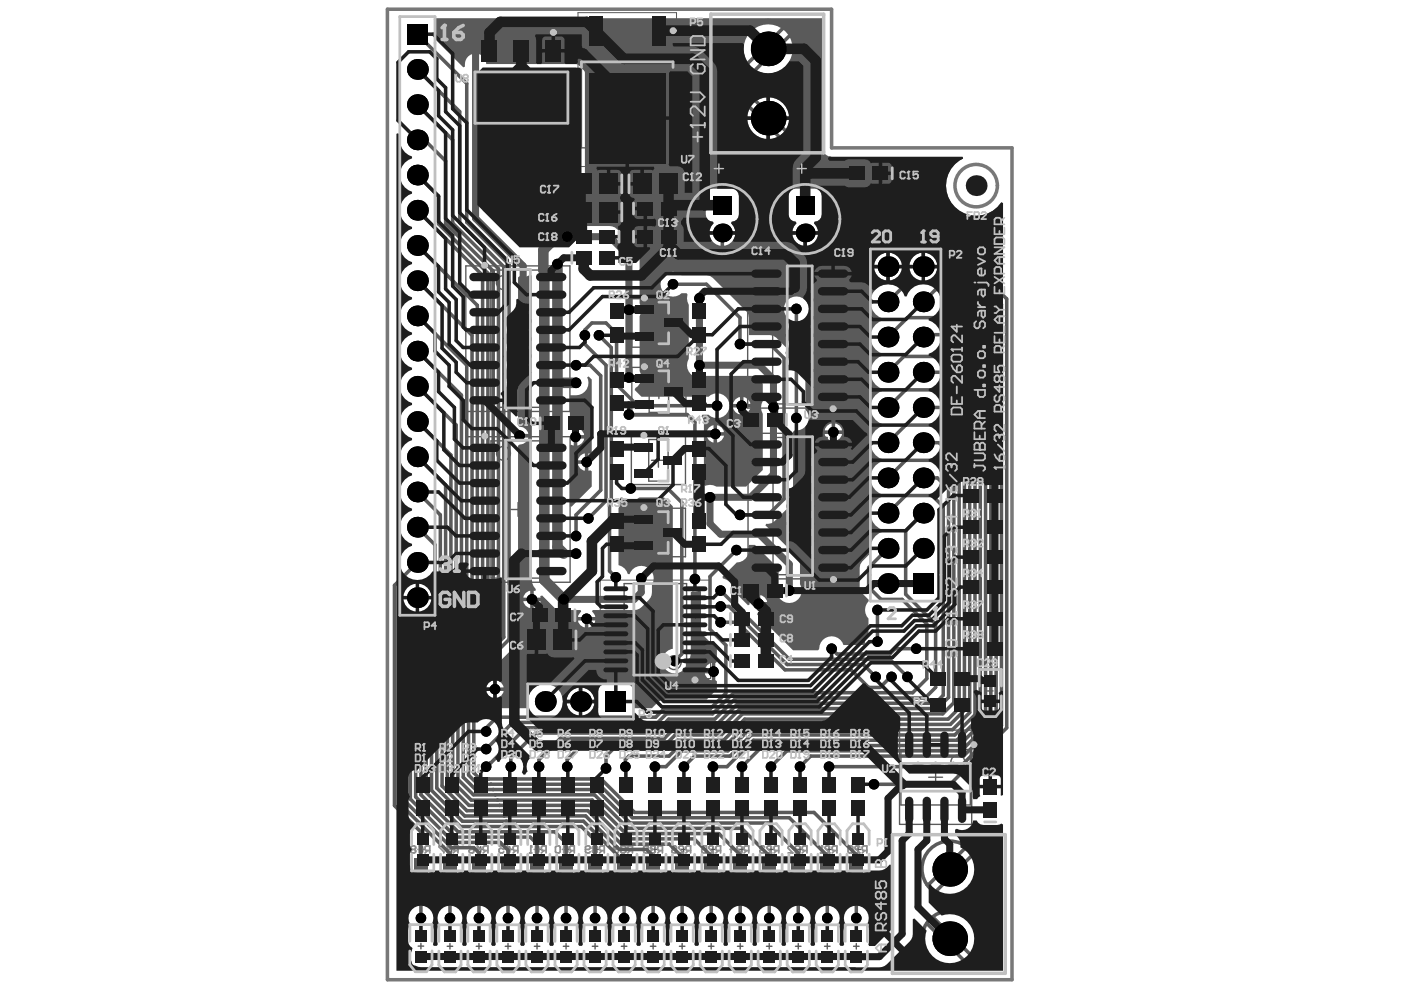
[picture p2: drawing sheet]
<svg xmlns="http://www.w3.org/2000/svg" width="297mm" height="210mm" viewBox="0 0 297 210" stroke-linecap="round" stroke-linejoin="round" font-family="sans-serif">
<g fill="none" stroke="#5a5a5a" stroke-width=".29">
<path d="M123.3 13.1h19.4v18.2h-19.4zM131.5 19h3M133 17.5v3M98.8 56.4h22v30.8h-22zM104.1 57.3h11.4v29.1h-11.4zM158.5 55.7h22.1v30.8h-22.1zM163.8 56.5h11.5v29.1h-11.5zM108.3 71.8h3M109.8 70.3v3M134 63.3h11.4v10.3h-11.4zM134 77.9h11.4v10.3h-11.4zM137.6 64.1h4.2v8.8h-4.2z"/>
<path d="M137.6 78.6h4.2v8.8h-4.2zM138.2 68.5h3M139.7 67v2.9M168.1 71.1h2.9M169.6 69.6v3M98.8 92.6h22.1v30.9h-22.1zM104.1 93.5h11.5v29.1h-11.5zM133.9 92.5h11.4v10.2h-11.4zM137.5 93.2h4.2v8.8h-4.2zM138.1 97.6h3M138.2 83h3M139.6 96.1v3"/>
<path d="M139.7 81.6v2.9M158.6 91.9h22.1v30.8h-22.1zM163.9 92.8h11.5v29.1h-11.5zM108.4 108h2.9M109.8 106.6v2.9M133.9 107.8h11.4v10.2h-11.4zM137.5 108.5h4.2v8.8h-4.2zM138.1 112.9h3M139.6 111.4v3M168.2 107.3h2.9M169.6 105.8v3M132.3 123.7h13.3v19.4h-13.3z"/>
<path d="M137.5 133.4h2.9M138.9 132v2.9M190.7 154.8h15.3v20h-15.3zM191 158.9h14.7v11.8h-14.7zM209.4 146.5h1.1M210 145.9v1.2M89.6 179.5v1.2M95.8 179.5v1.2M101.9 179.5v1.2M108.1 179.5v1.2M114.2 179.5v1.2M120.4 179.5v1.2"/>
<path d="M126.5 179.5v1.2M132.7 179.5v1.2M138.9 179.5v1.2M144.9 179.5v1.2M151.2 179.5v1.2M157.3 179.5v1.2M163.5 179.5v1.2M169.6 179.5v1.2M175.8 179.5v1.2M181.9 179.5v1.2M196.9 164.8h2.9M198.4 163.3v3"/>
<path d="M89 180.1h1.2M95.2 180.1h1.2M101.3 180.1h1.2M107.5 180.1h1.2M113.6 180.1h1.2M119.8 180.1h1.2M126 180.1h1.1M132.1 180.1h1.2M138.3 180.1h1.1M144.3 180.1h1.2M150.6 180.1h1.1M156.7 180.1h1.2"/>
<path d="M162.9 180.1h1.2M169 180.1h1.2M175.2 180.1h1.2M181.3 180.1h1.2M88.7 200.6h1.1M89.2 200v1.2M94.8 200.6h1.2M95.4 200v1.2M101 200.6h1.1M101.6 200v1.2M107.1 200.6h1.2M107.7 200v1.2"/>
<path d="M113.3 200.6h1.1M113.9 200v1.2M119.4 200.6h1.2M120 200v1.2M125.6 200.6h1.2M126.2 200v1.2M131.7 200.6h1.2M132.3 200v1.2M137.9 200.6h1.2M138.5 200v1.2M144 200.6h1.2M144.6 200v1.2"/>
<path d="M150.2 200.6h1.2M150.8 200v1.2M156.3 200.6h1.2M156.9 200v1.2M162.5 200.6h1.2M163.1 200v1.2M168.7 200.6h1.1M169.2 200v1.2M174.8 200.6h1.2M175.4 200v1.2M181 200.6h1.1M181.6 200v1.2"/>
<circle cx="106.7" cy="59.9" r="1.47"/>
<circle cx="106.7" cy="96.1" r="1.47"/>
<circle cx="172.6" cy="83" r="1.47"/>
<circle cx="172.7" cy="119.2" r="1.47"/>
<circle cx="142.9" cy="140.5" r="1.47"/>
<circle cx="203.1" cy="161.6" r="1.47"/>
</g>
<path d="M122.5 2.7h20.9v32.6h-20.9zM127.3 123h23.3v20.9h-23.3z" fill="none" stroke="#5a5a5a" stroke-width=".21"/>
<g fill="none" stroke="#5a5a5a" stroke-width=".75">
<path d="M166.2 5.8l-7.8 7.8h-.4M167.7 7.3l-7.8 7.8M158 21.8l8 8M159.5 20.7l7.9 7.8M204.7 179.7l-7.8 7.9h-.4M196.5 195.8l8 8M198 194.7l7.8 7.8M206.2 181.2l-7.8 7.9"/>
<circle cx="162.9" cy="10.2" r="5.9"/>
<circle cx="162.9" cy="25.1" r="5.9"/>
<circle cx="201.4" cy="199" r="5.9"/>
<circle cx="201.4" cy="184.2" r="5.9"/>
</g>
<g fill="none" stroke="#787878" stroke-width=".75">
<path d="M82.1 2h94.2v29.4h38.3v176.3h-132.5z"/>
<circle cx="207" cy="39.4" r="4.5"/>
</g>
<path d="M105.8 179.4h1v.7l-.5-.2h-.2l-.3 .2v.5l.3 .2h.5l.2-.2M112.5 179.4v1.4M107.3 180.1h1l-.7-.7v1.4M109.3 180.3l-.5 .5M109.8 180.3h-.7l-.3-.2v-.5l.3-.2h.7v1.4M112.3 180.8h.5M113.3 180.1h1l-.8-.7v1.4M115.3 180.3l-.5 .5M115.8 180.3h-.8l-.2-.2v-.5l.2-.2h.8v1.4" fill="none" stroke="#8c8c8c" stroke-width=".37"/>
<circle cx="112.5" cy="179.4" r=".19" fill="#8c8c8c"/>
<path d="M112.5 179.4l.3 .2M117.8 179.6l.2-.2h.5l.3 .2v1l-.3 .2h-.5l-.2-.2zM126.6 179.6l-.2-.2h-.5l-.3 .2v.3M119.3 180.1h1l-.8-.7v1.4M121.3 180.3l-.5 .5M121.8 180.3h-.8l-.2-.2v-.5l.2-.2h.8v1.4M127.6 180.3l-.5 .5M128.1 180.3h-.7l-.3-.2v-.5l.3-.2h.7v1.4" fill="none" stroke="#8c8c8c" stroke-width=".37"/>
<circle cx="125.6" cy="179.9" r=".19" fill="#8c8c8c"/>
<path d="M125.6 179.9l.3 .2M132.6 179.6l-.3-.2h-.5l-.2 .2v.3M124.1 180.1h.8l.2-.2v-.3l-.2-.2h-.5l-.3 .2v1l.3 .2h.5l.2-.2M125.9 180.1h.2M125.9 180.1l-.3 .2v.3l.3 .2h.5l.2-.2M133.6 180.3l-.5 .5M134.1 180.3h-.8l-.2-.2v-.5l.2-.2h.8v1.4" fill="none" stroke="#8c8c8c" stroke-width=".37"/>
<circle cx="131.6" cy="179.9" r=".19" fill="#8c8c8c"/>
<path d="M131.1 179.6l-.2-.2h-.5l-.3 .2v.3M131.6 179.9l.2 .2M131.8 180.1h.3M131.8 180.1l-.2 .2v.3l.2 .2h.5l.3-.2" fill="none" stroke="#8c8c8c" stroke-width=".37"/>
<circle cx="130.1" cy="179.9" r=".19" fill="#8c8c8c"/>
<path d="M130.1 179.9l.3 .2M139 179.6l-.3-.2h-.5l-.2 .2v.3M130.4 180.1h.2M130.4 180.1l-.3 .2v.3l.3 .2h.5l.2-.2M139.9 180.3l-.5 .5M140.4 180.3h-.7l-.3-.2v-.5l.3-.2h.7v1.4" fill="none" stroke="#8c8c8c" stroke-width=".37"/>
<circle cx="138" cy="179.9" r=".19" fill="#8c8c8c"/>
<g fill="none" stroke="#8c8c8c" stroke-width=".37">
<path d="M94.1 179.4h-1v.2l1 1v.2M136.5 179.6l.2-.2h.5l.3 .2v1l-.3 .2h-.5l-.2-.2zM138 179.9l.2 .2M144.9 179.6l-.2-.2h-.5l-.3 .2v.3l1 .9h-1M157.3 179.6l-.3-.2h-.5l-.2 .2v.3l1 .9h-1M162.1 179.6l-.2-.2h-.5l-.3 .2v.3M163.6 179.6l-.2-.2h-.5l-.3 .2v.3l1 .9h-1M87.4 180.1h.5M87.4 180.1l-.3 .2v.3l.3 .2h.5l.2-.2v-.3l-.2-.2M87.4 180.1l-.3-.2v-.3l.3-.2h.5l.2 .2v.3l-.2 .2M88.6 180.1h1l-.7-.7v1.4M90.6 180.3l-.5 .5"/>
<path d="M91.1 180.3h-.7l-.3-.2v-.5l.3-.2h.7v1.4M94.6 180.1h1l-.7-.7v1.4M96.6 180.3l-.5 .5M97.1 180.3h-.8l-.2-.2v-.5l.2-.2h.8v1.4M138.2 180.1h.3M138.2 180.1l-.2 .2v.3l.2 .2h.5l.3-.2M142.7 180.1h.5M142.7 180.1l-.3 .2v.3l.3 .2h.5l.2-.2v-.3l-.2-.2M142.7 180.1l-.3-.2v-.3l.3-.2h.5l.2 .2v.3l-.2 .2M145.9 180.3l-.5 .5M146.4 180.3h-.7l-.3-.2v-.5l.3-.2h.7v1.4M154.8 180.1h1l-.8-.7v1.4"/>
<path d="M158.3 180.3l-.5 .5M158.8 180.3h-.8l-.2-.2v-.5l.2-.2h.8v1.4M164.6 180.3l-.5 .5M165.1 180.3h-.7l-.3-.2v-.5l.3-.2h.7v1.4"/>
</g>
<circle cx="161.1" cy="179.9" r=".19" fill="#8c8c8c"/>
<g fill="none" stroke="#8c8c8c" stroke-width=".37">
<path d="M99.5 179.4l1 .7M148.8 179.4h1v.7l-.5-.2h-.3l-.2 .2v.5l.2 .2h.5l.3-.2M151.3 179.6l-.3-.2h-.5l-.2 .2v.3l1 .9h-1M161.1 179.9l.3 .2M168.1 179.6l-.2-.2h-.5l-.3 .2v.3l1 .9h-1M169.6 179.6l-.3-.2h-.5l-.2 .2v.3l1 .9h-1M174.2 179.4v1.4M175.9 179.6l-.2-.2h-.5l-.2 .2v.3l.9 .9h-.9M179.8 179.6l.3-.2h.5l.2 .2v1l-.2 .2h-.5l-.3-.2zM182.3 179.6l-.2-.2h-.5l-.3 .2v.3l1 .9h-1M99.5 180.3l.2-.2h.8v.5l-.3 .2h-.5l-.2-.2zM101 180.1h1l-.8-.7v1.4"/>
<path d="M102.9 180.3l-.5 .5M103.4 180.3h-.7l-.3-.2v-.5l.3-.2h.7v1.4M152.3 180.3l-.5 .5M152.8 180.3h-.8l-.2-.2v-.5l.2-.2h.8v1.4M161.4 180.1h.2M161.4 180.1l-.3 .2v.3l.3 .2h.5l.2-.2M170.6 180.3l-.5 .5M171.1 180.3h-.8l-.2-.2v-.5l.2-.2h.8v1.4M174 180.8h.5M176.9 180.3l-.5 .5M177.4 180.3h-.7l-.3-.2v-.5l.3-.2h.7v1.4M183.3 180.3l-.5 .5"/>
<path d="M183.8 180.3h-.8l-.2-.2v-.5l.2-.2h.8v1.4"/>
</g>
<circle cx="174.2" cy="179.4" r=".19" fill="#8c8c8c"/>
<path d="M174.2 179.4l.3 .2" fill="none" stroke="#8c8c8c" stroke-width=".37"/>
<g fill="#5a5a5a">
<path d="M102.3 14.3h19.8l1.2 1.2v34.3l-2.7 2.6h-10.4l-7.9-7.8z"/>
<path d="M124.5 80l.3-.2 .7 .7v15.5l-.3 .2-.5-.1v3.7l.5-.1 .3 .2v3.3l-4.3 4.2-.4-.1v-12.8l.4-.2 .4 .2v-3.7l-.4 .2-.4-.2v-7a3.3 3.3 0 0 0 3.6-1.3 2.55 2.55 0 0 0 .1-2.5zM122.4 90.8v1.5h1.4a1.7 1.7 0 0 0-1.4-1.5zM122.4 93v1.5a1.7 1.7 0 0 0 1.4-1.5zM123 96.6l-.5 1h1.5v-1.5zM122.5 98.3a1.7 1.7 0 0 0 1.5 1.5v-1.5z"/>
<path d="M109.8 58.8l.4-.3a2.22 2.22 0 0 0 2.2-.3l.4 .2v64.6a2.65 2.65 0 0 0 .8 1.9l-.1 .4h-.3v1.4h1.4v-.3l.4-.1 2.7 2.7a2.63 2.63 0 0 0 3.2 .3h2.2l.1 .4-.6 .8-.1 .3h3.7l-.1-.3-.6-.8 .1-.4h8.9a4 4 0 0 0 3.1-2.1 3.6 3.6 0 0 0 .6-3.3 2.63 2.63 0 0 0-1.1-3.7 2.63 2.63 0 0 0-3.6 1.5h-.3a2.82 2.82 0 0 0-2.1-1.9v-12.1l.4-1.1v-1.1h.4a2.62 2.62 0 0 0 3.6 0h5.3l1.9 1.8v30.3a2.63 2.63 0 0 0-2.3 2.8 2.63 2.63 0 0 0 2.8 2.4 2.63 2.63 0 0 0 2.5-2.6l.6-.8 .2-.7v-13.1l.3-.3 .5 .1 1-.2 .3 .2v8l.2 .8 .4 .6 2.8 2.8v2.7l-.3 .3v3.6l.3 .2v1.8l-2.2 2.1h-9l-.7 .2-.6 .4-1.3 1.3h-3.9v-3.7a1.52 1.52 0 0 0-1.5-1.5h-4.4a1.52 1.52 0 0 0-1.6 1.5v3.7h-.8l-.2-.3 .2-.8h-5.8l.2 .8-.3 .3h-.7l-.2-.3a3.7 3.7 0 0 0-3.6-4.9 3.7 3.7 0 0 0-3.5 4.9l-.2 .3h-6.6l-.7 .1-1.9 1.7-.3-.1v-8.1l6.9-6.9 .4-.6 .1-.7v-41.1l.3-.2a1.82 1.82 0 0 0 1.9-1.6h-1.8v-.7h1.8a1.8 1.8 0 0 0-1.9-1.5l-.3-.3zM111.4 125.7l-.4 1h1.4v-1.4zM113.2 127.5v1.4a1.7 1.7 0 0 0 1.4-1.4zM111 127.5a1.7 1.7 0 0 0 1.4 1.4v-1.4zM124.7 131.6v1.4a1.7 1.7 0 0 0 1.5-1.4zM122.5 131.6a1.7 1.7 0 0 0 1.5 1.4v-1.4zM149.9 141l-.4 1h1.4v-1.4zM149.5 142.8a1.71 1.71 0 0 0 1.4 1.4v-1.4zM105.3 144.3v1.5h1.5a1.71 1.71 0 0 0-1.5-1.5zM103.6 144.8l-.5 1h1.5v-1.5zM105.3 146.5v1.5a1.71 1.71 0 0 0 1.5-1.5zM103.1 146.5a1.71 1.71 0 0 0 1.5 1.5v-1.5zM123.5 145.8v2.6h2.5a2.86 2.86 0 0 0-2.5-2.6zM121 146.6l-.5 .7-.3 1.1h2.5v-2.6l-1.1 .4z"/>
<path d="M92.2 3.9h82.2v27.5a1.9 1.9 0 0 0 1.9 1.9h27.8l.1 .3a6.4 6.4 0 0 0-2 10 6.4 6.4 0 0 0 10.1-.7l.4 .2v16.3l-.4 .2-1.6-1.5-.7-.1h-11.3l-.2-.3 .2-.8h-5.9l.2 .8-.2 .3-1.1 .1-.7 .4-1.8 1.9-.9-.1a3.7 3.7 0 0 0-3.7 3.1 3.7 3.7 0 0 0 2.5 4.1v.4l-.7 .3a3.7 3.7 0 0 0-1.8 3.7 3.7 3.7 0 0 0 2.5 3.1v.4l-.7 .3a3.7 3.7 0 0 0-1.8 3.6 3.7 3.7 0 0 0 2.5 3.2v.4l-.7 .3a3.7 3.7 0 0 0-1.8 3.6 3.7 3.7 0 0 0 2.5 3.1v.4l-.7 .3a3.7 3.7 0 0 0-1.8 3.7 3.7 3.7 0 0 0 2.5 3.1v.4l-.7 .3a3.7 3.7 0 0 0-1.8 3.6 3.7 3.7 0 0 0 2.5 3.2v.4l-.7 .3a3.7 3.7 0 0 0-1.8 3.6 3.7 3.7 0 0 0 2.5 3.1v.4l-.7 .3a3.7 3.7 0 0 0-1.7 4.2l-1.9 1.8-.4 .6-.1 .8v4.1l.1 .7 1.8 2v.3a2.62 2.62 0 0 0-.1 3.6v3.1l-.6 1.2-.1 1-.3 .4h-4.3l-.2-.6a2.63 2.63 0 0 0-3-1.2 2.63 2.63 0 0 0-1.9 2.6l-.3 .3h-5.3l-7.6-7.7 .2-.3a1.79 1.79 0 0 0 1.9-1.5h-1.8v-.4h-.4v-1.8a1.79 1.79 0 0 0-1.5 2l-.3 .1-3.2-3.1a2.58 2.58 0 0 0-2.1-2.5l-.1-.4 3-3a2.61 2.61 0 0 0 2.4-3.5l.3-.3h1.2l5 5.1v3.3a2.63 2.63 0 0 0 2.3 4 2.63 2.63 0 0 0 2.2-4v-4.3l-.3-1.1-7-7.1 .1-.3 1.2-.2 .6-.4 3.4-3.3 .4-.7 .1-.7v-14.2l.4-.4 .3 .1a2.63 2.63 0 0 0 2.5-1.6 2.63 2.63 0 0 0-.5-2.9v-19.5l.3-.5a2.63 2.63 0 0 0-.7-3.5 2.63 2.63 0 0 0-3.5 .5 2.63 2.63 0 0 0 0 3.5v6.2l-.3 .1-2-2-.6-.4-.8-.1h-4.4v-3.7l-.2-.8-.4-.6-7.1-7.1-.6-.4-.7-.1h-5.3l-.5-.4a2.63 2.63 0 0 0-3.5 .7 2.63 2.63 0 0 0 .5 3.5 2.63 2.63 0 0 0 3.5 0h1.1l.2 .3a2.53 2.53 0 0 0 .2 2.1v11.5a2.63 2.63 0 0 0 .4 3.2 2.63 2.63 0 0 0 3.2 .4h10.5l1.6 1.7v3.7a2.62 2.62 0 0 0 0 2.6v11.9l-3.5 3.6h-6.3a2.52 2.52 0 0 0-2.3-.2l-.4-.2v-13.3l-.1-.7-.4-.5 .2-.4h1.3a2.63 2.63 0 0 0 3.7 0 2.63 2.63 0 0 0 0-3.7 2.63 2.63 0 0 0-3.7-.1h-14.2l-1.4-1.4 .1-.4a2.61 2.61 0 0 0 .9-3.6v-11.7a2.62 2.62 0 0 0 0-2.7v-10l-.3-1.1-4.9-5-1.2-.3h-5.2v-32.7l-1.3-1.4-.6-.2h-19a2.29 2.29 0 0 0-2.6-2.2 2.29 2.29 0 0 0-1.9 2.7l-.4 .2-6-6v-3.3l-.2-.8zM157.7 10.4a5.2 5.2 0 0 0 10.4 0 5.2 5.2 0 0 0-10.4 0zM136.7 16.6v1.5h1.5a1.7 1.7 0 0 0-1.5-1.5zM135 17.1l-.5 1h1.5v-1.5zM134.5 18.8l.1 .4 .6 .7v.4l-.6 .8-.1 .3h3.7l-.1-.3-.6-.8v-.4l.6-.7 .1-.4zM129.2 20v1.4h1.5a1.7 1.7 0 0 0-1.5-1.4zM127.5 20.5l-.5 .9h1.5v-1.4zM127 22.2l.1 .3 .6 .8v.4l-.6 .7-.1 .4h1.9v.7h-1.9l.1 .4 .6 .8v.3l-.6 .8-.1 .4h1.9v.7h-1.9l.1 .4 .6 .7v.4l-.6 .8-.1 .3h1.9v.4h.3v1.8l1-.5 .3-.4h.4l.3 .4 1 .5v-1.8h.8v1.8l.9-.5 .4-.4h.4l.3 .4 1 .5v-1.8h.3v-.4h1.9l-.1-.3-.6-.8v-.4l.6-.7 .1-.4h-1.9v-.7h1.9l-.1-.4-.6-.8v-.3l.6-.8 .1-.4h-1.9v-.7h1.9l-.1-.4-.6-.7v-.4l.6-.8 .1-.3h-3.7l.1 .3 .6 .8v.4l-.6 .7h-.3l-1-.8h-.3v1.8h-.8v-1.8l-.9 .5-.3 .3h-.4l-.6-.7v-.4l.6-.8 .1-.3zM163.2 20.6v4.1h4.1a4.4 4.4 0 0 0-4.1-4.1zM159.7 21.9a4.3 4.3 0 0 0-1.2 2.8h4v-4.1a4.3 4.3 0 0 0-2.8 1.3zM163.2 25.4v4.1a4.4 4.4 0 0 0 4.1-4.1zM158.5 25.4a4.4 4.4 0 0 0 4 4.1v-4.1zM136.7 32.3v1.4a1.7 1.7 0 0 0 1.5-1.4zM127 32.3a1.7 1.7 0 0 0 1.5 1.4v-1.4zM150.1 40.5l-.3 .4-.2 .6v4a1.69 1.69 0 0 0 1.6 1.6l.1 .3a2.48 2.48 0 0 0-.9 1.6h5.5a2.48 2.48 0 0 0-.9-1.6l.1-.3a1.84 1.84 0 0 0 1.6-1.6v-4a1.53 1.53 0 0 0-1.6-1.5h-3.9l-.6 .1zM167.7 40.5l-.4 .4-.1 .6v4a1.69 1.69 0 0 0 1.6 1.6l.1 .3a2.48 2.48 0 0 0-.9 1.6h5.4a2.48 2.48 0 0 0-.8-1.6l.1-.3a1.84 1.84 0 0 0 1.5-1.6v-4a1.53 1.53 0 0 0-1.5-1.5h-4l-.6 .1zM171.1 49.8v2.3a2.64 2.64 0 0 0 2.3-2.3zM153.5 49.8v2.3a2.64 2.64 0 0 0 2.4-2.3zM150.4 49.8a2.64 2.64 0 0 0 2.4 2.3v-2.3zM168 49.8a2.64 2.64 0 0 0 2.3 2.3v-2.3zM196.1 53.6v2.6h2.6a2.86 2.86 0 0 0-2.6-2.6zM188.7 53.6v2.6h2.5a2.86 2.86 0 0 0-2.5-2.6zM193.6 54.4l-.4 .6-.4 1.2h2.6v-2.6l-1.1 .4zM186.2 54.4l-.5 .6-.3 1.2h2.5v-2.6l-1.1 .4zM188.7 56.9v2.6a2.86 2.86 0 0 0 2.5-2.6zM185.4 56.9a2.86 2.86 0 0 0 2.5 2.6v-2.6zM157.6 84.2v1.4h1.5a1.7 1.7 0 0 0-1.5-1.4zM155.9 84.7l-.5 .9h1.5v-1.4zM157.6 86.4v1.5a1.7 1.7 0 0 0 1.5-1.5zM155.4 86.4a1.7 1.7 0 0 0 1.5 1.5v-1.5zM177.1 89.8v1.4h1.4a1.7 1.7 0 0 0-1.4-1.4zM175.3 90.3l-.4 .9h1.4v-1.4zM152 90.2v1.4h1.5a1.7 1.7 0 0 0-1.5-1.4zM150.3 90.6l-.5 1h1.5v-1.4zM177.1 92v1.5a1.7 1.7 0 0 0 1.4-1.5zM174.9 92a1.7 1.7 0 0 0 1.4 1.5v-1.5zM152 92.4v1.4a1.7 1.7 0 0 0 1.5-1.4zM149.8 92.4a1.7 1.7 0 0 0 1.5 1.4v-1.4zM161.2 126.2v1.4h1.4a1.7 1.7 0 0 0-1.4-1.4z"/>
</g>
<path d="M88.5 29.7h1.5M88.5 111.8l3.7 3.7" fill="none" stroke="#5a5a5a" stroke-width=".75"/>
<circle cx="95.4" cy="188.6" r=".37" fill="#5a5a5a"/>
<path d="M103.1 154.3v.8M100.5 179.7l1.1 1.1M100.8 167.4h3.8M101.3 166.3h2.8M101.8 165.2h1.8M103.6 165.2h.1M104 161.8h-.2l-.7 .8M104.1 166.3h.1M104.6 167.4h.1M95.3 180.8l.1 .1" fill="none" stroke="#5a5a5a" stroke-width=".75"/>
<circle cx="107.7" cy="188.6" r=".37" fill="#5a5a5a"/>
<path d="M106 170.8h-.1M106.1 178.6l1.6 1.6M106.4 171.9h.1M106.9 173h.1M107.4 174.1h-.1M108.3 160.7v1.9M112.4 177.5l1.5 1.4M114.3 161.1v1.5" fill="none" stroke="#5a5a5a" stroke-width=".75"/>
<circle cx="120" cy="188.6" r=".37" fill="#5a5a5a"/>
<path d="M124 70v.7M124 71.1v1.9M125.1 77.4l2.3 2.3M128.5 106.2l-3.8 3.7M120.3 161.1v1.5M128.5 160.3v2.6" fill="none" stroke="#5a5a5a" stroke-width=".75"/>
<path d="M119.5 117.4h2.6" fill="none" stroke="#5a5a5a" stroke-width="1.5"/>
<circle cx="132.3" cy="188.6" r=".37" fill="#5a5a5a"/>
<path d="M133.3 160.3l-.7 .8v1.5M132.3 182.7v.9M137.1 180.1l1.4 1.4" fill="none" stroke="#5a5a5a" stroke-width=".75"/>
<g fill="#5a5a5a">
<circle cx="144.6" cy="188.6" r=".37"/>
<circle cx="156.9" cy="188.6" r=".37"/>
<circle cx="169.2" cy="188.6" r=".37"/>
<circle cx="181.6" cy="188.6" r=".37"/>
</g>
<g fill="none" stroke="#5a5a5a" stroke-width=".75">
<path d="M88.5 7.3l10.5 10.4v29.4l8.9 9v79.5l-7.4 7.4v20.9l1.3 1.3M88.5 14.7l9 9v23.5l9.3 9.3v78.6l-7.5 7.5v21.7l2 2M88.5 37.1l4.5 4.5v5.9l10.4 10.4v75.8l-7.4 7.5v24.5l3.9 3.9h25.7l7.1 7.1h19.7l4.5 4.6v2.3M88.5 22.2l7.5 7.5v17.6l9.7 9.7v77.6l-7.5 7.5v22.7l2.6 2.6M90 29.7l4.5 4.4v13.3l10.1 10.1v76.7l-7.5 7.5v23.5l3.3 3.3h25.6l7.2 7.1h24.1l5.8 5.8v2.2M88.5 52.1l12.7 12.6v68.1l-7.5 7.5v26.3l5.3 5.3h25.6l7.1 7.1h10.2l2.7 2.7v1.9M88.5 44.6l13.8 13.8v74.9l-7.4 7.4v25.5l4.5 4.6h25.7l7.1 7.1h15l3.6 3.6v2.1M88.5 59.5l11.6 11.6v61.2l-7.5 7.5v27.3l5.9 5.9h25.7l7.1 7.1h5.8M88.5 74.4l9.3 9.4v47.6l-7.4 7.5v29.1l7.2 7.2h25.7l2.9 3v5.4M88.5 67l10.5 10.4v54.5l-7.5 7.4v28.3l6.6 6.5h25.6l8.6 8.6M122.1 77.4h3M124 70l1.5-1.5h3l2.2 2.2v10.8l4.5 4.5h16.8"/>
<path d="M124 73l4.5 4.4v28.8M127 71.1l2.6 2.6v32.9l-.4 .4v14.1l1.4 1.3M127.4 79.7v24.2l-5.3 5.3v4.4M142.7 60.3h7.1l7.1 7.1v5.6h6.3l3 2.9v29.9l-3.3 3.4h-5.6M168.8 65.5v23.1M188.3 78.9l3.3-3.3h13.1l4.3 4.2v72.7l-5.7 5.6h-41.5l-4.5 4.5M188.3 71.5l4.1-4.1h14.6l4.2 4.2v81.8l-6.9 6.9h-32.4l-2.3 2.3M188.3 64l4.1-4.1h17.6l3.4 3.5v90.9l-11.9 12h-16.2M195.8 71.5l.5-.5h8.3l5.5 5.4v76.5l-6.3 6.3h-37l-3.3 3.4M195.8 64l2.6-2.6h10.8l3.1 3.1v89.4l-8.7 8.7h-27.8M195.8 78.9h8.6l3.4 3.5v69.6l-4.9 5h-43.2l-5.6 5.6h-2.9M88.5 81.9l8.2 8.2v40.8l-7.5 7.5v30.1l7.9 7.9h20.5l2.4 2.3v4.9"/>
<path d="M88.5 89.4l7.1 7.1v34l-7.5 7.4v31.1l8.6 8.5h15.7M88.5 96.8l6 6v27.2l-7.5 7.5v31.9l9.2 9.2h9.9M133.3 87.9h12.4l1.6 1.6v33.3M188.3 93.9l3.7-3.8h7.1l5.4 5.4v55.1l-3 3h-43.1l-4.5 4.5h-9.8l-2.3 2.2h-8.5M188.3 86.4l3.7-3.7h9.4l5.3 5.3v63.5l-4.3 4.3h-43.1l-4.5 4.5h-7.6l-2.2 2.3M195.8 93.9h3.3l4.3 4.2v52l-2.4 2.4h-43.1l-4.5 4.5h-9.8l-1.8 1.8h-11.8l-1.5 1.5M195.8 86.4h4.3l5.5 5.5v59.2l-3.6 3.6h-43.2l-4.5 4.5h-9.7l-3.4 3.4h-2.3M88.5 119.2l-4.9 4.9v46.7l5.6 5.6v7.2M88.5 104.3l4.9 4.9v20.3l-7.5 7.5v32.9l9.8 9.8h4.8M92.2 115.5v13.6l-7.4 7.4v33.8l10.5 10.5M133.7 103.6h7.9l3 3v32.1l-1.5 1.5M156.1 116.6l-5.6 5.6v11.2l3.4 3.4v10.2l-3.3 3.2h-9.8l-1.8 1.9h-33.7l-2.2 2.2"/>
<path d="M188.3 116.3l-4.1 4.1v4.1l2.6 2.6h4.5l5.2 5.2v11.6l-3 3h-37.9l-4.5 4.5h-9.8l-1.8 1.8h-30.8l-5.6 5.6M188.3 108.8l3.7-3.7h5.6l2.4 2.3v40l-1.7 1.7h-41.8l-4.5 4.5h-9.8l-1.8 1.8h-26.8l-5.3 5.3M188.3 101.3l3.7-3.7h5.9l4.3 4.3v47.1l-2.3 2.4h-42.5l-4.5 4.4h-9.7l-1.9 1.9h-17.6l-3.4 3.4M195.8 101.3h2.9l2.4 2.4v44.2l-2.4 2.3h-41.7l-4.5 4.5h-9.8l-1.8 1.8h-22.1l-4.5 4.6M195.8 108.8l-3.8 3.7v13.5l6.4 6.3v13.5l-2.3 2.2h-40.1l-4.5 4.5h-9.7l-1.9 1.8h-28.4l-7.5 7.5M152.8 131.9h3.5l10.1 10.1h14l3.8 3.8h2.4l2.2-2.3h.2M152.8 128.6h1.8l12.3 12.3h16.1l2.7 2.6M152.8 125.2l14.6 14.6h21.3l3.7 3.7M176.3 137.5l1.1 1.2h11.3l1.1-1.2h4.5M186 129.3v6.7M103.6 165.2h23.8l7.1 7.1h38.1l9 8.9v2.4M104.1 166.3h22.9l7.1 7.1h33.3l8 8v2.2"/>
<path d="M104.6 167.4h21.9l7.1 7.1h29.3l6.3 6.4v2.7M105 168.5h.1M113.9 178.9v4.7M89.2 188.6v6.1M95.4 180.9v2.7M95.4 188.6v6.1M101.6 180.8v2.8M101.6 188.6v6.1M107.7 180.2v3.4M107.7 188.6v6.1M113.9 188.6v6.1M120 188.6v6.1"/>
<path d="M126.2 188.6v6.1M132.3 188.6v6.1M138.5 181.5v2.1M138.5 188.6v6.1M144.6 188.6v6.1M150.8 188.6v6.1M156.9 188.6v6.1M163.1 188.6v6.1M169.2 188.6v6.1M175.4 188.6v6.1M181.6 188.6v6.1"/>
</g>
<path d="M118.2 56v60.1l1.3 1.3M120.3 50.2h-2.3l-2.8 2.8v4.2l.2 .2v65.6l4.1 4.1M118.2 81.2h3.9" fill="none" stroke="#5a5a5a" stroke-width="2.2"/>
<path d="M100.8 10.2v36.1l10.1 10.1v3.5M120.3 50.2h8.9l4.1 4.1v25.7M148.3 63.2v14.2h12.7l3 3v20.2l-4.9 4.8h-8.6v5.6l2.3 2.3h8.2l6.4 6.3v5.6M136 122.6v3l-1.5 1.5h-15" fill="none" stroke="#5a5a5a" stroke-width="1.5"/>
<path d="M126.6 16.6h12.3v18.3h-12.3z" fill-rule="evenodd" fill="#5a5a5a"/>
<g fill="#000">
<circle cx="88.5" cy="14.7" r="2.21"/>
<circle cx="136.3" cy="18.5" r="1.12"/>
<circle cx="162.9" cy="10.4" r="3.7"/>
<circle cx="88.5" cy="37.1" r="2.21"/>
<circle cx="88.5" cy="22.2" r="2.21"/>
<circle cx="88.5" cy="29.7" r="2.21"/>
<circle cx="108.7" cy="30.4" r="1.12"/>
<circle cx="111.7" cy="30.4" r="1.12"/>
<circle cx="114.3" cy="30.4" r="1.12"/>
<circle cx="128.9" cy="28.5" r="1.12"/>
<circle cx="128.9" cy="25.2" r="1.12"/>
<circle cx="128.9" cy="31.9" r="1.12"/>
<circle cx="128.9" cy="21.8" r="1.12"/>
<circle cx="132.6" cy="28.5" r="1.12"/>
<circle cx="132.6" cy="31.9" r="1.12"/>
<circle cx="132.6" cy="25.4" r="1.12"/>
<circle cx="136.3" cy="28.5" r="1.12"/>
<circle cx="136.3" cy="25.2" r="1.12"/>
<circle cx="136.3" cy="31.9" r="1.12"/>
<circle cx="136.3" cy="21.8" r="1.12"/>
<circle cx="162.9" cy="25.1" r="3.7"/>
<circle cx="88.5" cy="59.5" r="2.21"/>
<circle cx="88.5" cy="52.1" r="2.21"/>
<circle cx="88.5" cy="44.6" r="2.21"/>
<circle cx="118.2" cy="56" r="1.12"/>
<circle cx="120.3" cy="50.2" r="1.12"/>
<circle cx="153.2" cy="49.4" r="1.99"/>
<circle cx="170.7" cy="49.4" r="1.99"/>
<circle cx="188.3" cy="56.5" r="2.21"/>
<circle cx="195.8" cy="56.5" r="2.21"/>
<circle cx="88.5" cy="67" r="2.21"/>
<circle cx="88.5" cy="74.4" r="2.21"/>
<circle cx="122.1" cy="77.4" r="1.12"/>
<circle cx="124" cy="71.1" r="1.12"/>
<circle cx="127" cy="71.1" r="1.12"/>
<circle cx="133.3" cy="65.7" r="1.12"/>
<circle cx="142.7" cy="60.3" r="1.12"/>
<circle cx="148.3" cy="63.3" r="1.12"/>
<circle cx="148.3" cy="77.4" r="1.12"/>
<circle cx="156.9" cy="73" r="1.12"/>
<circle cx="168.8" cy="65.5" r="1.12"/>
<circle cx="188.3" cy="78.9" r="2.21"/>
<circle cx="188.3" cy="64" r="2.21"/>
<circle cx="188.3" cy="71.5" r="2.21"/>
<circle cx="195.8" cy="78.9" r="2.21"/>
<circle cx="195.8" cy="71.5" r="2.21"/>
<circle cx="195.8" cy="64" r="2.21"/>
<circle cx="88.5" cy="96.8" r="2.21"/>
<circle cx="88.5" cy="89.4" r="2.21"/>
<circle cx="88.5" cy="81.9" r="2.21"/>
<circle cx="110.2" cy="92.4" r="1.12"/>
<circle cx="122" cy="92.6" r="1.12"/>
<circle cx="122.1" cy="81.2" r="1.12"/>
<circle cx="124.4" cy="98" r="1.12"/>
<circle cx="133.3" cy="87.9" r="1.12"/>
<circle cx="133.3" cy="80" r="1.12"/>
<circle cx="151.7" cy="92" r="1.12"/>
<circle cx="152" cy="86" r="1.12"/>
<circle cx="157.3" cy="86" r="1.12"/>
<circle cx="164" cy="86.4" r="1.12"/>
<circle cx="168.8" cy="88.6" r="1.12"/>
<circle cx="176.7" cy="91.6" r="1.12"/>
<circle cx="188.3" cy="86.4" r="2.21"/>
<circle cx="188.3" cy="93.9" r="2.21"/>
<circle cx="195.8" cy="93.9" r="2.21"/>
<circle cx="195.8" cy="86.4" r="2.21"/>
<circle cx="88.5" cy="104.3" r="2.21"/>
<circle cx="88.5" cy="119.2" r="2.21"/>
<circle cx="88.5" cy="111.8" r="2.21"/>
<circle cx="122.1" cy="117.4" r="1.12"/>
<circle cx="122.1" cy="113.6" r="1.12"/>
<circle cx="124.7" cy="109.9" r="1.12"/>
<circle cx="133.7" cy="103.6" r="1.12"/>
<circle cx="150.5" cy="105.4" r="1.12"/>
<circle cx="156.1" cy="116.6" r="1.12"/>
<circle cx="156.9" cy="109.2" r="1.12"/>
<circle cx="188.3" cy="101.3" r="2.21"/>
<circle cx="188.3" cy="116.3" r="2.21"/>
<circle cx="188.3" cy="108.8" r="2.21"/>
<circle cx="195.8" cy="108.8" r="2.21"/>
<circle cx="195.8" cy="116.3" r="2.21"/>
<circle cx="195.8" cy="101.3" r="2.21"/>
<circle cx="88.5" cy="126.7" r="2.21"/>
<circle cx="112.8" cy="127.1" r="1.12"/>
<circle cx="119.5" cy="127.1" r="1.12"/>
<circle cx="124.4" cy="131.2" r="1.12"/>
<circle cx="130.6" cy="122.4" r="1.12"/>
<circle cx="136" cy="122.6" r="1.12"/>
<circle cx="147.3" cy="122.8" r="1.12"/>
<circle cx="152.8" cy="128.6" r="1.12"/>
<circle cx="152.8" cy="125.2" r="1.12"/>
<circle cx="152.8" cy="131.9" r="1.12"/>
<circle cx="160.8" cy="128" r="1.12"/>
<circle cx="167.4" cy="125.2" r="1.12"/>
<circle cx="176.3" cy="137.5" r="1.12"/>
<circle cx="186" cy="129.3" r="1.12"/>
<circle cx="186" cy="136" r="1.12"/>
<circle cx="188.3" cy="123.7" r="2.21"/>
<circle cx="194.3" cy="137.5" r="1.12"/>
<circle cx="103.1" cy="158.8" r="1.12"/>
<circle cx="103.1" cy="155.1" r="1.12"/>
<circle cx="104.9" cy="146.1" r="1.12"/>
<circle cx="115.6" cy="148.7" r="2.21"/>
<circle cx="123.1" cy="148.7" r="2.21"/>
<circle cx="143.1" cy="140.2" r="1.12"/>
<circle cx="151.3" cy="142.4" r="1.12"/>
<circle cx="185.7" cy="143.5" r="1.12"/>
<circle cx="189" cy="143.5" r="1.12"/>
<circle cx="192.4" cy="143.5" r="1.12"/>
<circle cx="103.1" cy="162.6" r="1.12"/>
<circle cx="108.3" cy="162.6" r="1.12"/>
<circle cx="114.3" cy="162.6" r="1.12"/>
<circle cx="120.3" cy="162.6" r="1.12"/>
<circle cx="128.5" cy="162.9" r="1.12"/>
<circle cx="132.6" cy="162.6" r="1.12"/>
<circle cx="138.9" cy="162.6" r="1.12"/>
<circle cx="145" cy="162.6" r="1.12"/>
<circle cx="151.2" cy="162.6" r="1.12"/>
<circle cx="157.3" cy="162.6" r="1.12"/>
<circle cx="163.5" cy="162.6" r="1.12"/>
<circle cx="169.6" cy="162.6" r="1.12"/>
<circle cx="175.8" cy="162.6" r="1.12"/>
<circle cx="185.3" cy="166.3" r="1.12"/>
<circle cx="89.2" cy="194.7" r="1.12"/>
<circle cx="95.4" cy="194.7" r="1.12"/>
<circle cx="101.6" cy="194.7" r="1.12"/>
<circle cx="107.7" cy="194.7" r="1.12"/>
<circle cx="113.9" cy="194.7" r="1.12"/>
<circle cx="120" cy="194.7" r="1.12"/>
<circle cx="126.2" cy="194.7" r="1.12"/>
<circle cx="132.3" cy="194.7" r="1.12"/>
<circle cx="138.5" cy="194.7" r="1.12"/>
<circle cx="144.6" cy="194.7" r="1.12"/>
<circle cx="150.8" cy="194.7" r="1.12"/>
<circle cx="156.9" cy="194.7" r="1.12"/>
<circle cx="163.1" cy="194.7" r="1.12"/>
<circle cx="169.2" cy="194.7" r="1.12"/>
<circle cx="175.4" cy="194.7" r="1.12"/>
<circle cx="181.6" cy="194.7" r="1.12"/>
<circle cx="201.4" cy="184.3" r="3.7"/>
<circle cx="201.4" cy="199" r="3.7"/>
</g>
<g fill="#000">
<path d="M86.3 5h4.4v4.5h-4.4z" fill-rule="evenodd"/>
<path d="M151.2 41.5h3.9v4h-3.9z" fill-rule="evenodd"/>
<path d="M168.7 41.5h4v4h-4z" fill-rule="evenodd"/>
<path d="M193.5 121.5h4.5v4.4h-4.5z" fill-rule="evenodd"/>
<path d="M128.4 146.5h4.4v4.4h-4.4z" fill-rule="evenodd"/>
</g>
<g fill="#5a5a5a">
<path d="M87.8 187h2.9v3.2h-2.9z" fill-rule="evenodd"/>
<path d="M93.9 187h3v3.2h-3z" fill-rule="evenodd"/>
<path d="M100.1 187h2.9v3.2h-2.9z" fill-rule="evenodd"/>
<path d="M106.2 187h3v3.2h-3z" fill-rule="evenodd"/>
<path d="M112.4 187h2.9v3.2h-2.9z" fill-rule="evenodd"/>
<path d="M118.5 187h3v3.2h-3z" fill-rule="evenodd"/>
<path d="M124.7 187h2.9v3.2h-2.9z" fill-rule="evenodd"/>
<path d="M130.9 187h2.9v3.2h-2.9z" fill-rule="evenodd"/>
<path d="M137 187h2.9v3.2h-2.9z" fill-rule="evenodd"/>
<path d="M143.2 187h2.9v3.2h-2.9z" fill-rule="evenodd"/>
<path d="M149.3 187h3v3.2h-3z" fill-rule="evenodd"/>
<path d="M155.5 187h2.9v3.2h-2.9z" fill-rule="evenodd"/>
<path d="M161.6 187h3v3.2h-3z" fill-rule="evenodd"/>
<path d="M167.8 187h2.9v3.2h-2.9z" fill-rule="evenodd"/>
<path d="M87.8 182h2.9v3.2h-2.9z" fill-rule="evenodd"/>
<path d="M93.9 182h3v3.2h-3z" fill-rule="evenodd"/>
<path d="M100.1 182h2.9v3.2h-2.9z" fill-rule="evenodd"/>
<path d="M106.2 182h3v3.2h-3z" fill-rule="evenodd"/>
<path d="M112.4 182h2.9v3.2h-2.9z" fill-rule="evenodd"/>
<path d="M118.5 182h3v3.2h-3z" fill-rule="evenodd"/>
<path d="M124.7 182h2.9v3.2h-2.9z" fill-rule="evenodd"/>
<path d="M130.9 182h2.9v3.2h-2.9z" fill-rule="evenodd"/>
<path d="M137 182h2.9v3.2h-2.9z" fill-rule="evenodd"/>
<path d="M143.2 182h2.9v3.2h-2.9z" fill-rule="evenodd"/>
<path d="M149.3 182h3v3.2h-3z" fill-rule="evenodd"/>
<path d="M155.5 182h2.9v3.2h-2.9z" fill-rule="evenodd"/>
<path d="M161.6 182h3v3.2h-3z" fill-rule="evenodd"/>
<path d="M167.8 182h2.9v3.2h-2.9z" fill-rule="evenodd"/>
<path d="M180.1 187h2.9v3.2h-2.9z" fill-rule="evenodd"/>
<path d="M180.1 182h2.9v3.2h-2.9z" fill-rule="evenodd"/>
<path d="M173.9 187h3v3.2h-3z" fill-rule="evenodd"/>
<path d="M173.9 182h3v3.2h-3z" fill-rule="evenodd"/>
</g>
<g fill="#1e1e1e">
<path d="M113.4 135.7h.7v2.9l1.9-.1 .3 .5 .5 .3 .6 .1 4.2-.1 .2 .4-5.5 5.4a3.7 3.7 0 0 0-4.2 2.5h-.4v-8.9l1.7-.1z"/>
<path d="M109.5 63.5l.3-.2a2.56 2.56 0 0 0 2.6 1.1l.2 .4a2.33 2.33 0 0 0 .2 3v.5a2.36 2.36 0 0 0 0 3.3v.5a2.36 2.36 0 0 0 0 3.2v.5a2.34 2.34 0 0 0-.1 3.2l-.1 .4a6.3 6.3 0 0 0-2.7 2.5l-.1 .8v5.5l-.4 .1-2.8-2.8 .1-.3h-4v-.7h4l-.5-.9v-.3a2.37 2.37 0 0 0 .6-3.8v-.5a2.36 2.36 0 0 0 0-3.2v-.5a2.36 2.36 0 0 0 0-3.2v-.5a2.36 2.36 0 0 0 0-3.3v-.5l2.1-2.1 .4-.6z"/>
<path d="M101.2 15.5l1.1-1.2h6.4l.7-.7v-1.5h2.3v1.5l.7 .7h10.9v35.5l-2.7 2.6h-10.4l-9-8.9z"/>
<path d="M171.4 89.3l.4-.3h4.4l.1 .4a2.22 2.22 0 0 0-1.9 2.2v1a1.62 1.62 0 0 0-1.6 1.3h7.8a1.59 1.59 0 0 0-1.6-1.3 2.51 2.51 0 0 0-1.9-3.2v-.4h3.7l2.4 2.5 .6 .4 .1 .4-3.2 3.1-.3-.2 .2-.6h-7.8l.5 .9-.1 .4a2.37 2.37 0 0 0-.6 3.7v.5a2.35 2.35 0 0 0 0 3.2v.5a2.35 2.35 0 0 0 0 3.2v.6a2.35 2.35 0 0 0 0 3.2v.5a2.35 2.35 0 0 0 0 3.2v.5a2.52 2.52 0 0 0 0 3.4l-.1 .2h-.4l-3.4-3.3-.6-.4-1.1-.2-.2-.3a2.33 2.33 0 0 0-.1-3.1v-.5a2.35 2.35 0 0 0 0-3.2v-.6a2.33 2.33 0 0 0 .1-3l.2-.4 .7-.1 .6-.5 1.9-1.8 .4-.6 .2-.8v-9.4z"/>
<path d="M113.6 7.3h9.7l.1 2.3 .1 .6 .3 .4a2.55 2.55 0 0 0-1.3 2.6l-.3 .4h-2.3l-.2-.4v-2.1h-2.4v-.3v.3h-2.4l.1 2.1-.3 .4h-.8l-.3-.3 .1-4.8-.3-.9zM117.7 7.7v2.7h2v-1.9a.76 .76 0 0 0-.8-.8zM115.2 8l-.3 .5v1.9h2v-2.7h-1.2z"/>
<path d="M142.2 15.1h3.5l1.1 1.1v24.7h-1.6v-4.1a1.52 1.52 0 0 0-1.5-1.5h-1.7l-.2-.4v-9.5h-8.4v9.9h5.2l.1 .4-.2 .4-2-.1v3h-.3v.4h-2.7v1.8a.81 .81 0 0 0 .9 .8l.2 .3-.2 1.5h2.4v.4h.4v2.2l1.6-.1 .3 .4v1l-.3 .4-1.6-.1v4.4h.5l.2 .4-3 3h-3.8v-.8h-2.4v-.7h2.4v-1.1l-.2-.6 .2-.9v-1.1h-2.4v-.8h2.4v-1.1l-.1-.4 .1-.4a.72 .72 0 0 0 .6-.7v-1.9h-2.7v-.7h2.7v-1.8l-.2-.6v-.5l.2-.5v-1.8h-2.7v-.4h-.3v-3l-2 .1-.2-.4 .1-.4h6v-10.3h.4v-.3h8.8v-9.2zM129.4 36v2.6h2.3v-1.8a.76 .76 0 0 0-.7-.8zM133.7 36.2l-.2 .6v1.8h2.3v-2.6h-1.6zM134.4 44.6v1.1a.76 .76 0 0 0 .8 .7h1.2v-1.8zM134.7 48.2l-.3 .5v1.1h2v-1.8h-1.2zM134.4 50.6v1.1a.76 .76 0 0 0 .8 .7h1.2v-1.8z"/>
<path d="M111.7 149.9l.4-.1a3.7 3.7 0 0 0 4.6 2.5 3.7 3.7 0 0 0 2.5-4.6l5.6-5.7h1.6a2.05 2.05 0 0 0 2.3 2.1v.9a1.58 1.58 0 0 0-1.9 1.5v4.4a1.52 1.52 0 0 0 1.6 1.6h4.4a1.45 1.45 0 0 0 1.4-1.3l.4-.1 1.3 1.2 .6 .4 .7 .2h37l.7-.2 .6-.4 7.5-7.5 .4 .1 .9 .9 .7 .2 5.9 5.9v2.7l-.5 .8v.6v3.8a2.39 2.39 0 0 0 1.4 2.2 2.39 2.39 0 0 0 2.6-.5h.5a2.36 2.36 0 0 0 3.2 0h.5a2.36 2.36 0 0 0 3.3 0h.5a2.39 2.39 0 0 0 2.5 .5 2.39 2.39 0 0 0 1.5-2.2v-3.8l-.1-.6-.4-.8v-2.2a1.45 1.45 0 0 0 1.1-1.4v-3l-.1-.6-.4-.5v-.4l.5-.2 .7 .2a.62 .62 0 0 1 .4 .7l-.1 1.1h3.9l-.1-1.1a.72 .72 0 0 1 .5-.8l.4 .1v22.1l-.4 .1-.1-.1v-1.5h-4.5l.1 1.7-.6 .6h-.9l-.1-.4a2.83 2.83 0 0 0-.6-2.4l-1.9-1.9-1-.6-10-.1-7.8-7.8-1.2-.7-68.7-.1-3.3-3.3zM123.5 145.8v2.6h2.5a2.86 2.86 0 0 0-2.5-2.6zM121 146.6l-.5 .7-.3 1.1h2.5v-2.6l-1.1 .4zM210.3 149.1v1.5h.8a.76 .76 0 0 0 .8-.7v-.8zM208 149.1v.8a.76 .76 0 0 0 .8 .7h.8v-1.5zM120.2 149.1a2.86 2.86 0 0 0 2.5 2.6v-2.6zM123.5 149.1v2.6a2.86 2.86 0 0 0 2.5-2.6zM210.3 164.4v2h1.9v-1.2a.76 .76 0 0 0-.8-.8zM207.9 164.6l-.2 .6v1.2h1.9v-2h-1.1z"/>
<path d="M84 28.4l.4-.2 .5 .5a3.7 3.7 0 0 0 2.5 4.5v.4l-.8 .3a3.7 3.7 0 0 0-1.8 3.6 3.7 3.7 0 0 0 2.6 3.1v.5l-.8 .3a3.7 3.7 0 0 0-1.8 3.6 3.7 3.7 0 0 0 2.6 3.1v.4l-.8 .3a3.7 3.7 0 0 0-1.8 3.6 3.7 3.7 0 0 0 2.6 3.2v.4l-.8 .3a3.7 3.7 0 0 0-1.8 3.6 3.7 3.7 0 0 0 2.6 3.1v.5l-.8 .3a3.7 3.7 0 0 0-1.8 3.6 3.7 3.7 0 0 0 2.6 3.1v.4l-.8 .3a3.7 3.7 0 0 0-1.8 3.6 3.7 3.7 0 0 0 2.6 3.2v.4l-.8 .3a3.7 3.7 0 0 0-1.8 3.6 3.7 3.7 0 0 0 2.6 3.1v.5l-.8 .3a3.7 3.7 0 0 0-1.8 3.6 3.7 3.7 0 0 0 2.6 3.1v.4l-.8 .3a3.7 3.7 0 0 0-1.8 3.6 3.7 3.7 0 0 0 2.6 3.2v.4l-.8 .3a3.7 3.7 0 0 0-1.8 3.6 3.7 3.7 0 0 0 2.6 3.1v.5l-.8 .3a3.7 3.7 0 0 0-1.8 3.6 3.7 3.7 0 0 0 2.6 3.1v.4l-.8 .3a3.7 3.7 0 0 0-.8 5.9 3.7 3.7 0 0 0 5.9-.7h3.2l.7-.2 1.9-1.7h1.5l.3 .2 .1 .3-.6 .9h4v.4h.3v1.6h2l.9-.3 .4 .2v21.8l-.4 .2-.7-.3v3.7l.7-.4 .4 .2v5.4l.4 1.3 5.6 5.7v.5a2.57 2.57 0 0 0-.5 2.9l-.6 .6h-.3l-.4-.5a2.62 2.62 0 0 0-1.2-3.5 2.62 2.62 0 0 0-3.5 1.3h-.4l-.6-.8a2.65 2.65 0 0 0 0-3.7 2.64 2.64 0 0 0 .1-3.8 2.64 2.64 0 0 0-3.7 0h-2l-.7 .1-.6 .4-9.5 9.6a1.58 1.58 0 0 0-1.9 1.5v3.2l.3 .9-.3 .9v3.2a1.46 1.46 0 0 0 1.1 1.5v.9l-.3 .2a4.8 4.8 0 0 0-.4 4.1l.3 .4-.3 .4a4.8 4.8 0 0 0 .4 4.1 4.8 4.8 0 0 0 4 .3l.5-.3h1.6a4.8 4.8 0 0 0 4 .3l.5-.3h1.7a4.8 4.8 0 0 0 4 .3l.5-.3h1.6a4.8 4.8 0 0 0 4 .3l.5-.3h1.7a4.8 4.8 0 0 0 4 .3l.5-.3h1.6a4.8 4.8 0 0 0 4 .3l.5-.3h1.7a4.8 4.8 0 0 0 4 .3l.5-.3h1.7a4.8 4.8 0 0 0 4 .3l.4-.3h1.7a4.8 4.8 0 0 0 4 .3l.5-.3h1.6a4.8 4.8 0 0 0 4 .3l.5-.3h1.7a4.8 4.8 0 0 0 4 .3l.5-.3h1.7a4.8 4.8 0 0 0 4 .3l.5-.3h1.6a4.8 4.8 0 0 0 4 .3l.5-.3h1.7a4.8 4.8 0 0 0 4 .3l.5-.3h1.6a4.8 4.8 0 0 0 4 .3l.5-.3h1.7a4.8 4.8 0 0 0 4 .3l.5-.3h2.2a2.82 2.82 0 0 0 2.3-1.3l.3 .1v13.7l-3.5 3.5h-1.2l-.2-.4a4.8 4.8 0 0 0-.3-4 2.69 2.69 0 0 0-2.2-4.2 2.69 2.69 0 0 0-2.3 4.2 4.8 4.8 0 0 0-.3 4l-.2 .3h-.6l-.2-.3 .1-2.9-.5-1.3a2.66 2.66 0 0 0-2.3-4 2.66 2.66 0 0 0-2.2 4.2 4.8 4.8 0 0 0-.3 4l-.2 .3h-.6l-.2-.3 .1-2.9-.4-1.3a2.66 2.66 0 0 0-2.4-4 2.66 2.66 0 0 0-2.1 4.2 4.8 4.8 0 0 0-.3 4l-.2 .3h-.6l-.2-.3 .1-2.9-.5-1.3a2.66 2.66 0 0 0-2.3-4 2.66 2.66 0 0 0-2.2 4.2 4.8 4.8 0 0 0-.3 4l-.2 .3h-.6l-.2-.3 .1-2.9-.4-1.3a2.66 2.66 0 0 0-2.4-4 2.66 2.66 0 0 0-2.1 4.2 4.8 4.8 0 0 0-.4 4l-.1 .3h-.6l-.2-.3 .1-2.9-.5-1.3a2.66 2.66 0 0 0-2.3-4 2.66 2.66 0 0 0-2.2 4.2 4.8 4.8 0 0 0-.3 4l-.2 .3h-.6l-.2-.3 .1-2.9-.4-1.3a2.66 2.66 0 0 0-2.4-4 2.66 2.66 0 0 0-2.1 4.2 4.8 4.8 0 0 0-.4 4l-.1 .3h-.6l-.2-.3 .1-2.9-.5-1.3a2.66 2.66 0 0 0-2.4-4 2.66 2.66 0 0 0-2.1 4.2 4.8 4.8 0 0 0-.3 4l-.2 .3h-.6l-.2-.3 .1-2.9-.4-1.3a2.66 2.66 0 0 0-2.4-4 2.66 2.66 0 0 0-2.1 4.2 4.8 4.8 0 0 0-.4 4l-.2 .3h-.6l-.1-.3 .1-2.9-.5-1.3a2.66 2.66 0 0 0-2.4-4 2.66 2.66 0 0 0-2.1 4.2 4.8 4.8 0 0 0-.3 4l-.2 .3h-.6l-.2-.3 .1-2.9-.5-1.3a2.66 2.66 0 0 0-2.3-4 2.66 2.66 0 0 0-2.1 4.2 4.8 4.8 0 0 0-.4 4l-.2 .3h-.6l-.2-.3 .2-2.9-.5-1.3a2.66 2.66 0 0 0-2.4-4 2.66 2.66 0 0 0-2.1 4.2 4.8 4.8 0 0 0-.3 4l-.2 .3h-.6l-.2-.3 .1-2.9-.5-1.3a2.66 2.66 0 0 0-2.3-4 2.66 2.66 0 0 0-2.1 4.2 4.8 4.8 0 0 0-.4 4l-.2 .3h-.6l-.2-.3 .2-2.9-.5-1.3a2.66 2.66 0 0 0-2.4-4 2.66 2.66 0 0 0-2.1 4.2 4.8 4.8 0 0 0-.3 4l-.2 .3h-.6l-.2-.3 .1-2.9-.5-1.3a2.66 2.66 0 0 0-2.3-4 2.66 2.66 0 0 0-2.2 4.2 4.8 4.8 0 0 0-.3 4l-.2 .3h-.6l-.2-.3 .1-.6v-2.4l-.4-1.2a2.65 2.65 0 0 0-2.4-4 2.65 2.65 0 0 0-2.1 4.1 4.8 4.8 0 0 0-.3 4l.8 .9-.2 .6a2.57 2.57 0 0 0 .5 3.1l1.4 .4h97.2l.6-.1 1-.6 5.2-5.3 .3-1.1v-3.1l.4-.2 2.6 2.6a5.2 5.2 0 0 0 4.3 6.9 5.2 5.2 0 0 0 5.7-5.7 5.2 5.2 0 0 0-6.8-4.4l-2.8-2.7v-3.8l.4-.1 .4 .5a5.2 5.2 0 0 0 7.9-.6 5.2 5.2 0 0 0-2-7.7 2.81 2.81 0 0 0-1.1-2.8v-1l.4-.2a2.36 2.36 0 0 0 3.4-1.7h.8l.3 .5 .5 .3 .6 .1h2.9l.9-.3 .4 .2v31h-128.7zM98.8 121.5a1.58 1.58 0 0 0 1.6 1.2h2v-1.2zM88.9 123.8v2.5h2.5a2.86 2.86 0 0 0-2.5-2.5zM86.4 124.6l-.5 .6-.3 1.1h2.5v-2.5l-1.1 .3zM88.9 127.1v2.5a2.86 2.86 0 0 0 2.5-2.5zM85.6 127.1a2.86 2.86 0 0 0 2.5 2.5v-2.5zM103.6 144.8l-.5 1h1.5v-1.5zM103.1 146.5a1.71 1.71 0 0 0 1.5 1.5v-1.5z"/>
<path d="M142.6 9.1h14.9l.3 .4a5.2 5.2 0 0 0 3.3 5.7 5.2 5.2 0 0 0 6.2-2.2h2.1l.9 .9v18.4a4.3 4.3 0 0 0-2.2 3.3v4.6l-.4 .3-.4 .4-.1 .6v4a1.69 1.69 0 0 0 1.6 1.6l.1 .3a2.48 2.48 0 0 0-.9 1.6h5.4a2.48 2.48 0 0 0-.8-1.6l.1-.3a1.84 1.84 0 0 0 1.5-1.6v-4l-.1-.6-.3-.4-.4-.3v-.8h5.7l1 .3h3.2l.6-.1 .5-.3 .3-.5 1.6 .2v-4.5l-1.6 .1-.3-.4-.5-.3-.6-.1h-3.2l-1 .3h-3.2l-.3-.4 .3-.5 28.2 .1 .1 .3a6.4 6.4 0 0 0-2 10 6.4 6.4 0 0 0 10.1-.7l.4 .2v59.7l-3.7 .2-.3-.5-.5-.3-.6-.1h-3.3a1.46 1.46 0 0 0-1.4 1.1l-1.5 .1-.6 .4-2.4 2.4-.8-.5-.7-.3v-.4a3.7 3.7 0 0 0 2.6-3.6 3.7 3.7 0 0 0-2.6-3.5v-.4a3.7 3.7 0 0 0 2.6-3.5 3.7 3.7 0 0 0-2.6-3.6v-.4a3.7 3.7 0 0 0 2.6-3.5 3.7 3.7 0 0 0-2.6-3.5v-.4a3.7 3.7 0 0 0 2.6-3.6 3.7 3.7 0 0 0-2.6-3.5v-.4a3.7 3.7 0 0 0 2.6-3.5 3.7 3.7 0 0 0-2.6-3.6v-.4a3.7 3.7 0 0 0 1.5-6.1 3.7 3.7 0 0 0-6.2 1.5h-.4a3.7 3.7 0 0 0-6.3-1.4h-.4l-1.7-1.5-.7-.1h-2.3l-.3-.3-.1-.3 .6-.9h-7.9l.5 .9v.3a2.37 2.37 0 0 0-.7 3.8v.5a2.35 2.35 0 0 0 0 3.2v.5a2.35 2.35 0 0 0 0 3.2v.5a2.35 2.35 0 0 0 0 3.3v.5a2.35 2.35 0 0 0 0 3.2v.5a2.5 2.5 0 0 0 0 3.4h-.4l-.4-.5-2.6-2.6-.6-.4-1.6-.2-.2-.4a2.33 2.33 0 0 0-.1-3v-.5a2.35 2.35 0 0 0 0-3.3v-.5a2.36 2.36 0 0 0 .3-2.8l.2-.4h.1a2.62 2.62 0 0 0 3.8-.5 2.62 2.62 0 0 0-.7-3.8v-.4a2.61 2.61 0 0 0 .8-1.9l-.1-5.9a7.7 7.7 0 0 0-3.7-3.7l-11.7-.1-.2-.4 .5-1.1h-5.5l.5 1.1-.2 .4h-5.7v-2.6l-.1-.6-.5-.6v-.7l.5-.7h4.9a1.97 1.97 0 0 0 1.4 1l.1 .3a2.48 2.48 0 0 0-.9 1.6h5.5a2.48 2.48 0 0 0-.9-1.6l.1-.3a1.84 1.84 0 0 0 1.6-1.6v-4a1.53 1.53 0 0 0-1.6-1.5h-3l-.1-25.6-.7-1.2-3.2-3-1.3-.4h-4l-.2-.2zM163.2 20.6v4.1h4.1a4.4 4.4 0 0 0-4.1-4.1zM159.7 21.9a4.3 4.3 0 0 0-1.2 2.8h4v-4.1a4.3 4.3 0 0 0-2.8 1.3zM163.2 25.4v4.1a4.4 4.4 0 0 0 4.1-4.1zM158.5 25.4a4.4 4.4 0 0 0 4 4.1v-4.1zM187 34.5v1.9h2.1v-1.1a.76 .76 0 0 0-.8-.8zM187 37.1v1.9h1.3a.76 .76 0 0 0 .8-.8v-1.1zM171.1 49.8v2.3a2.64 2.64 0 0 0 2.3-2.3zM168 49.8a2.64 2.64 0 0 0 2.3 2.3v-2.3zM196.1 53.6v2.6h2.6a2.86 2.86 0 0 0-2.6-2.6zM188.7 53.6v2.6h2.5a2.86 2.86 0 0 0-2.5-2.6zM193.6 54.4l-.4 .6-.4 1.2h2.6v-2.6l-1.1 .4zM186.2 54.4l-.5 .6-.3 1.2h2.5v-2.6l-1.1 .4zM177 56.4v1.2h3.6a1.58 1.58 0 0 0-1.6-1.2zM173.1 56.8l-.4 .8h3.5v-1.2h-1.9l-.7 .1zM188.7 56.9v2.6a2.86 2.86 0 0 0 2.5-2.6zM196.1 56.9v2.6a2.86 2.86 0 0 0 2.6-2.6zM192.8 56.9a2.86 2.86 0 0 0 2.6 2.6v-2.6zM185.4 56.9a2.86 2.86 0 0 0 2.5 2.6v-2.6z"/>
</g>
<g fill="none" stroke="#1e1e1e" stroke-width=".75">
<path d="M88.5 7.3h3.4l4.1 4.1v11.7l3 2.9v18.5l10.1 10.1v5.3l2.5 2.6h5.3M88.5 14.7l4.5 4.5v5.4l3 2.9v18.2l6.7 6.8v6.2M88.5 29.7l-4.1-4.2v-12.3l2.2-2.2h4.5l1.5 1.5v4.2l1.9 1.9v5.1l3 3v18.4l10.1 10.1v9.2l-1.9 1.8h-3M88.5 37.1l4.5 4.5v5.4l3 2.9v10.7l2.2 2.3v6.5l.6 .5h3.9M88.5 22.2l6 6v18.1l3 3v10.7l2.2 2.3v.2h3M88.5 44.6l6 6v10.7l2.2 2.2v8.7l1.5 1.5h4.5M88.5 59.5l5.2 5.2v9.1l3 3v2.1l2.2 2.2h3.8M88.5 52.1l4.5 4.4v5.4l2.2 2.2v8.9l4.5 4.4h3M162.5 58h-21.3l-3 3h-12.3l-5.2 5.2h-3.8M88.5 74.4l4.5 4.5v4.1l3.3 3.4v6.7l1.9 1.9h4.6M88.5 67l3.7 3.7v3.7l3 3v4.5l3 3v4.1l1.9 1.9h5.2l7.8 7.8h3.8M124 71.1v1.4l-1.1 1.2h-6"/>
<path d="M130.7 71l-.1 .1h-3.6M142.7 60.3l-2.6 2.6h-12.4l-7 7h-3.8M156.9 73h5.6M162.5 76.7h-4.9l-2.6 2.6v10.8l4.1 4.1h3.5M162.5 69.2h-5.6l-4.9 4.9v14.9l3.4 3.4v10.8l2.2 2.2h5M168.8 65.5h-12.3l-5.5 5.5h-2.7l-4.6 4.6h-17.8l-1.9 1.8h-7.1M176.6 76.7h5.3l2.3 2.2h4.1M176.6 69.2h5.7l2.2 2.3h3.8M176.6 61.8h6.1l2.2 2.2h3.4M195.8 71.5l-3.8 3.7h-7.5l-2.2-2.2h-5.7M195.8 64l-3.8 3.7h-7.1l-2.2-2.2h-6.1M195.8 78.9l-3.8 3.8h-7.1l-2.2-2.3h-6.1"/>
<path d="M88.5 89.4l4.1 4.1v4.1l4.8 4.8h5.4M88.5 81.9l5.6 5.6v7.9l3.3 3.3h5.4M88.5 96.8l9.3 9.4h5M116.9 81.1h-3.7l-1.5 1.6v5.9l1.1 1.2h4.2M116.9 84.9h7.1l1.5 1.5v6.3l-3.4 3.4v4.5l-1.8 1.8h-3.4M122.1 81.1v.1M133.3 85.8v2.1M139.7 92l-.2 .1v5.3l-3 3M142.7 97.6v5.2l-3.4 3.4h-22.4M148.3 95.1h2l3.6 3.6v8.2l2.2 2.3h6.5M148.3 85.5l.5 .5h3.2M149.4 85.5l.1 .1"/>
<path d="M162.5 80.4h5.2l2.6 2.6v2.3l1.9 1.8h9.4l2.9 3h7.5l3.8-3.7M168.8 88.6v11.2l-1.8 1.9h-4.4M176.6 84.2h5.7l2.2 2.2h3.8M188.3 93.9h-3.4l-4.1 4.1h-4.1M195.8 93.9l-3.8 3.7h-7.1l-4.1 4.1h-4.1M88.5 111.8h6.4l1.8 1.8h6.1M88.5 104.3h4.5l5.6 5.6h4.2M102.8 117.4h-6.1l-1.8 1.8h-6.4M116.9 109.9h7.8M116.9 113.6h4.9M130.7 115.4h-2.1l-.9 .9v5.9l-1.1 1.2v4.4l.8 .9h3.2M130.7 100.1v2.3l1.1 1.2h1.9"/>
<path d="M162.6 112.9h-7.2l-2.5 2.5h-4.6M188.3 108.8h-3.8l-4.1 4.1h-3.7M188.3 101.3h-4.1l-4.1 4.1h-3.4M188.3 116.3h-3.8l-4.1 4.1h-3.7M195.8 101.3l-3.8 3.8h-7.5l-4.1 4.1h-3.7M195.8 116.3l-3.8 3.7h-7.1l-3 3h-8.2l-6.3-6.4h-11.3M195.8 108.8l-3.8 3.7h-7.5l-4.1 4.1h-3.7M206 111.8h-3.9l-1.9 1.9v13.5l-3.2 3.2h-3.6l-2.2 2.3h-6.7l-12.7 12.7h-29.6l-2.6-2.6v-9.2l1.1-1.1h6.6M206 118.1h-3.5l-1.2 1.2v8.4l-3.9 3.9h-3.5l-2.2 2.2h-6.7l-12.7 12.7h-30.6l-3.3-3.3v-13.6l-2.8-2.9h-5M206 105.1h-3.9l-3 3v18.6l-2.6 2.6h-10.5M124.4 131.2l1.3 1.3h4.9M130.6 130.6h4l2.7 2.7v10.4l4 3.9h31.5l11.6-11.6h1.6"/>
<path d="M130.6 122.4v2.4M130.6 134.4h-6.4l-1.3 1.3h-3.6M147.3 136.3h3.9l3.8 3.9h2.4M147.3 134.4h4.6l1.3 1.3h4.2M147.3 122.8v2M147.5 130.7l-.2-.1h4.1l1.4 1.3M152.8 128.6l-5.5 .1M152.8 125.2l-1.5 1.5h-4M176.3 137.5v1.8l-4.9 5h-14.9l-6-6.1h-3.2M194.3 137.5h11.7M206 124.5h-2.4l-1.2 1.1v2.5l-4.5 4.6h-3.5l-5.6 5.6h-5.1l-10.5 10.4h-32.4l-4.6-4.5v-6.4l-1.5-1.5h-4.1M206 131.2h-5l-2.6 2.6h-3.6l-5.6 5.6h-5l-10.5 10.5h-33.4l-5.2-5.3v-5.7l-.7-.7h-3.8"/>
<path d="M103.1 155.1h-3.8l-9.7 9.7v1.6M103.1 158.8h-1.9l-5.4 5.4v2.2M130.6 140.1h-6.6l-8.6 8.6h-1.5M130.6 142v6.7h4.4l2.2 2.3h37l10.4-10.5h10.9l3.4 3.4M147.3 142h3.6l.4 .4M147.3 140.1l-4.2 .1M185.7 143.5v.6l7.1 7.1v6.7M189 143.5l-.3 .5 7.8 7.8v6.1h3.7M192.4 143.5v.4l5.1 5.1M204 149.5v8.4M89.6 171.4v6.5M95.8 171.4v6.5"/>
<path d="M101.9 171.4v6.5M103.1 162.6l-1.2 1.1v2.7M108.1 171.4v6.5M108.3 162.6l-.2 .2v3.6M114.2 171.4v6.5M114.3 162.6l-.1 3.8M120.3 162.6l.1 .1v3.7M120.4 171.4v6.5M126.5 171.4v6.5M128.5 162.9l-2 2v1.5M132.6 162.6l.1 3.8M132.7 171.4v6.5"/>
<path d="M138.9 162.6v3.8M138.9 171.4v6.5M145 171.4l-.1 6.5M145 162.6v3.8M151.2 162.6v3.8M151.2 171.4v6.5M157.3 162.6v3.8M157.3 171.4v6.5M163.5 162.6v3.8M163.5 171.4v6.5M169.6 162.6v3.8M169.6 171.4v6.5"/>
<path d="M175.8 162.6v3.8M175.8 171.4v6.5M181.9 171.4v6.5M185.3 166.3h-3.3l-.1 .1M89.2 194.7v3.7M95.4 194.7v3.7M101.6 194.7v3.7M107.7 194.7v3.7M113.9 194.7v3.7M120 194.7v3.7M126.2 194.7v3.7M132.3 194.7v3.7"/>
<path d="M138.5 194.7v3.7M144.6 194.7v3.7M150.8 194.7v3.7M156.9 194.7v3.7M163.1 194.7v3.7M169.2 194.7v3.7M175.4 194.7v3.7M181.6 194.7v3.7"/>
</g>
<g fill="none" stroke="#1e1e1e" stroke-width="2.2">
<path d="M103.8 11.1v-4.2l2.3-2.3h18.3l7.9 7.9h14.5l2.6 2.6v28.4M121.4 11.4h2.2l9.4 9.3v4.3M139.7 6.5h19.3l3.9 3.9h7.6l2.5 2.5v20.5l-2.3 2.2M141.7 39v9.6M170.7 35.6l1.1 1.1h9.9M170.7 35.6v7.9M141.8 51.9l2 2h22.8l1.9 1.9v5.2M141.8 50.2v2.3l-5.8 5.9h-10.9l-1.3-1.4v-1.3l-.5-.5 .4-.5M142.5 43.5h10.7M110.5 117.4l-1.4 1.5v34.3l4.8 4.9h69.1l8.3 8.2M130.7 110.4h-.8l-4.4 4.4v6.3l-6.1 6.1-.1 8.5M148.3 100.1v10.3"/>
<path d="M159.2 125.2v1.3l3.2 3.1v10.6"/>
</g>
<g fill="none" stroke="#1e1e1e" stroke-width="1.5">
<path d="M123.4 39v6l.3 .3v4.9h-3.4M123.7 54.7h-4.2l-2.6 2.6v1.4M142.5 43.5l-.7 .7M130.7 71l.3 .3h5.6M136.6 65.7h-5.6l-.3 .3M142.8 68.5h1.4l2.5 2.5h1.6M148.3 77.4v3.1M168.5 61l-.8 .8h-18.3l-1.1 1.1v.3M102.7 84.9l7.5 7.5M116.9 81.1h5.2M117 89.8l-.1 .1v5.1M122 89.8v2.8l.1 .1"/>
<path d="M130.7 85.5l.3 .3h5.6M136.5 94.8h-5.5l-.3 .3M136.6 80.2h-5.6l-.3 .3M142.8 83l2.5 2.5h3M148.3 95.1h-3.1l-2.5 2.5M151.7 92h-24.3v3l-3 3M157.3 86v1l1.9 2M162.5 84.2l1.7 1.7v3.1l3.1 3.1v4.4l-1.4 1.5h-3.3M176.7 91.6v2.6M110.5 117.4h5.3M116.9 117.4h5.2M130.7 115.4l.3 .3h5.5"/>
<path d="M136.5 110.1h-5.5l-.3 .3M142.7 112.9l2.5 2.5h3.1M148.3 105.4h2.2M211 101.3v36.2M112.8 127.1l1.6 1.6v1.7l-.7 .7v4.6M136 122.6l2.6-2.6h13.8l3.4 3.4v4.8l1.6 1.6v5.9M162.6 120.4l1.6 1.6v3.2h19.6l1.5-1.5h10.5M203.9 143.9h3.8l.4 .4h1.9M192.8 171.7v5l-1.5 1.5v19.8l-4.9 4.8h-97.2M196.5 171.7v6.5l-1.9 1.9v12.2l6.8 6.7M200.2 171.7v6.2l1.2 1.1v5.3M210 171.8l-6-.1v-3.5l-1.9-1.9h-10.8l-3 3v11.2l-1.9 1.8h-96.8"/>
<path d="M187.2 196.9v.4l5.2 5.2"/>
</g>
<g fill="#000">
<circle cx="88.5" cy="14.7" r="2.21"/>
<circle cx="136.3" cy="18.5" r="1.12"/>
<circle cx="162.9" cy="10.4" r="3.7"/>
<circle cx="88.5" cy="37.1" r="2.21"/>
<circle cx="88.5" cy="22.2" r="2.21"/>
<circle cx="88.5" cy="29.7" r="2.21"/>
<circle cx="108.7" cy="30.4" r="1.12"/>
<circle cx="111.7" cy="30.4" r="1.12"/>
<circle cx="114.3" cy="30.4" r="1.12"/>
<circle cx="128.9" cy="28.5" r="1.12"/>
<circle cx="128.9" cy="25.2" r="1.12"/>
<circle cx="128.9" cy="31.9" r="1.12"/>
<circle cx="128.9" cy="21.8" r="1.12"/>
<circle cx="132.6" cy="28.5" r="1.12"/>
<circle cx="132.6" cy="31.9" r="1.12"/>
<circle cx="132.6" cy="25.4" r="1.12"/>
<circle cx="136.3" cy="28.5" r="1.12"/>
<circle cx="136.3" cy="25.2" r="1.12"/>
<circle cx="136.3" cy="31.9" r="1.12"/>
<circle cx="136.3" cy="21.8" r="1.12"/>
<circle cx="162.9" cy="25.1" r="3.7"/>
<circle cx="88.5" cy="59.5" r="2.21"/>
<circle cx="88.5" cy="52.1" r="2.21"/>
<circle cx="88.5" cy="44.6" r="2.21"/>
<circle cx="118.2" cy="56" r="1.12"/>
<circle cx="120.3" cy="50.2" r="1.12"/>
<circle cx="153.2" cy="49.4" r="1.99"/>
<circle cx="170.7" cy="49.4" r="1.99"/>
<circle cx="188.3" cy="56.5" r="2.21"/>
<circle cx="195.8" cy="56.5" r="2.21"/>
<circle cx="88.5" cy="67" r="2.21"/>
<circle cx="88.5" cy="74.4" r="2.21"/>
<circle cx="122.1" cy="77.4" r="1.12"/>
<circle cx="124" cy="71.1" r="1.12"/>
<circle cx="127" cy="71.1" r="1.12"/>
<circle cx="133.3" cy="65.7" r="1.12"/>
<circle cx="142.7" cy="60.3" r="1.12"/>
<circle cx="148.3" cy="63.3" r="1.12"/>
<circle cx="148.3" cy="77.4" r="1.12"/>
<circle cx="156.9" cy="73" r="1.12"/>
<circle cx="168.8" cy="65.5" r="1.12"/>
<circle cx="188.3" cy="78.9" r="2.21"/>
<circle cx="188.3" cy="64" r="2.21"/>
<circle cx="188.3" cy="71.5" r="2.21"/>
<circle cx="195.8" cy="78.9" r="2.21"/>
<circle cx="195.8" cy="71.5" r="2.21"/>
<circle cx="195.8" cy="64" r="2.21"/>
<circle cx="88.5" cy="96.8" r="2.21"/>
<circle cx="88.5" cy="89.4" r="2.21"/>
<circle cx="88.5" cy="81.9" r="2.21"/>
<circle cx="110.2" cy="92.4" r="1.12"/>
<circle cx="122" cy="92.6" r="1.12"/>
<circle cx="122.1" cy="81.2" r="1.12"/>
<circle cx="124.4" cy="98" r="1.12"/>
<circle cx="133.3" cy="87.9" r="1.12"/>
<circle cx="133.3" cy="80" r="1.12"/>
<circle cx="151.7" cy="92" r="1.12"/>
<circle cx="152" cy="86" r="1.12"/>
<circle cx="157.3" cy="86" r="1.12"/>
<circle cx="164" cy="86.4" r="1.12"/>
<circle cx="168.8" cy="88.6" r="1.12"/>
<circle cx="176.7" cy="91.6" r="1.12"/>
<circle cx="188.3" cy="86.4" r="2.21"/>
<circle cx="188.3" cy="93.9" r="2.21"/>
<circle cx="195.8" cy="93.9" r="2.21"/>
<circle cx="195.8" cy="86.4" r="2.21"/>
<circle cx="88.5" cy="104.3" r="2.21"/>
<circle cx="88.5" cy="119.2" r="2.21"/>
<circle cx="88.5" cy="111.8" r="2.21"/>
<circle cx="122.1" cy="117.4" r="1.12"/>
<circle cx="122.1" cy="113.6" r="1.12"/>
<circle cx="124.7" cy="109.9" r="1.12"/>
<circle cx="133.7" cy="103.6" r="1.12"/>
<circle cx="150.5" cy="105.4" r="1.12"/>
<circle cx="156.1" cy="116.6" r="1.12"/>
<circle cx="156.9" cy="109.2" r="1.12"/>
<circle cx="188.3" cy="101.3" r="2.21"/>
<circle cx="188.3" cy="116.3" r="2.21"/>
<circle cx="188.3" cy="108.8" r="2.21"/>
<circle cx="195.8" cy="108.8" r="2.21"/>
<circle cx="195.8" cy="116.3" r="2.21"/>
<circle cx="195.8" cy="101.3" r="2.21"/>
<circle cx="88.5" cy="126.7" r="2.21"/>
<circle cx="112.8" cy="127.1" r="1.12"/>
<circle cx="119.5" cy="127.1" r="1.12"/>
<circle cx="124.4" cy="131.2" r="1.12"/>
<circle cx="130.6" cy="122.4" r="1.12"/>
<circle cx="136" cy="122.6" r="1.12"/>
<circle cx="147.3" cy="122.8" r="1.12"/>
<circle cx="152.8" cy="128.6" r="1.12"/>
<circle cx="152.8" cy="125.2" r="1.12"/>
<circle cx="152.8" cy="131.9" r="1.12"/>
<circle cx="160.8" cy="128" r="1.12"/>
<circle cx="167.4" cy="125.2" r="1.12"/>
<circle cx="176.3" cy="137.5" r="1.12"/>
<circle cx="186" cy="129.3" r="1.12"/>
<circle cx="186" cy="136" r="1.12"/>
<circle cx="188.3" cy="123.7" r="2.21"/>
<circle cx="194.3" cy="137.5" r="1.12"/>
<circle cx="103.1" cy="158.8" r="1.12"/>
<circle cx="103.1" cy="155.1" r="1.12"/>
<circle cx="104.9" cy="146.1" r="1.12"/>
<circle cx="115.6" cy="148.7" r="2.21"/>
<circle cx="123.1" cy="148.7" r="2.21"/>
<circle cx="143.1" cy="140.2" r="1.12"/>
<circle cx="151.3" cy="142.4" r="1.12"/>
<circle cx="185.7" cy="143.5" r="1.12"/>
<circle cx="189" cy="143.5" r="1.12"/>
<circle cx="192.4" cy="143.5" r="1.12"/>
<circle cx="103.1" cy="162.6" r="1.12"/>
<circle cx="108.3" cy="162.6" r="1.12"/>
<circle cx="114.3" cy="162.6" r="1.12"/>
<circle cx="120.3" cy="162.6" r="1.12"/>
<circle cx="128.5" cy="162.9" r="1.12"/>
<circle cx="132.6" cy="162.6" r="1.12"/>
<circle cx="138.9" cy="162.6" r="1.12"/>
<circle cx="145" cy="162.6" r="1.12"/>
<circle cx="151.2" cy="162.6" r="1.12"/>
<circle cx="157.3" cy="162.6" r="1.12"/>
<circle cx="163.5" cy="162.6" r="1.12"/>
<circle cx="169.6" cy="162.6" r="1.12"/>
<circle cx="175.8" cy="162.6" r="1.12"/>
<circle cx="185.3" cy="166.3" r="1.12"/>
<circle cx="89.2" cy="194.7" r="1.12"/>
<circle cx="95.4" cy="194.7" r="1.12"/>
<circle cx="101.6" cy="194.7" r="1.12"/>
<circle cx="107.7" cy="194.7" r="1.12"/>
<circle cx="113.9" cy="194.7" r="1.12"/>
<circle cx="120" cy="194.7" r="1.12"/>
<circle cx="126.2" cy="194.7" r="1.12"/>
<circle cx="132.3" cy="194.7" r="1.12"/>
<circle cx="138.5" cy="194.7" r="1.12"/>
<circle cx="144.6" cy="194.7" r="1.12"/>
<circle cx="150.8" cy="194.7" r="1.12"/>
<circle cx="156.9" cy="194.7" r="1.12"/>
<circle cx="163.1" cy="194.7" r="1.12"/>
<circle cx="169.2" cy="194.7" r="1.12"/>
<circle cx="175.4" cy="194.7" r="1.12"/>
<circle cx="181.6" cy="194.7" r="1.12"/>
<circle cx="201.4" cy="184.3" r="3.7"/>
<circle cx="201.4" cy="199" r="3.7"/>
</g>
<g fill="#000">
<path d="M86.3 5h4.4v4.5h-4.4z" fill-rule="evenodd"/>
<path d="M151.2 41.5h3.9v4h-3.9z" fill-rule="evenodd"/>
<path d="M168.7 41.5h4v4h-4z" fill-rule="evenodd"/>
<path d="M193.5 121.5h4.5v4.4h-4.5z" fill-rule="evenodd"/>
<path d="M128.4 146.5h4.4v4.4h-4.4z" fill-rule="evenodd"/>
</g>
<g fill="#1e1e1e">
<path d="M88.1 201.6h2.3v2.4h-2.3z" fill-rule="evenodd"/>
<path d="M88.1 197.2h2.3v2.4h-2.3z" fill-rule="evenodd"/>
<path d="M88.4 176.7h2.4v2.4h-2.4z" fill-rule="evenodd"/>
<path d="M88.1 164.8h3v3.2h-3z" fill-rule="evenodd"/>
<path d="M94.2 201.7h2.4v2.3h-2.4z" fill-rule="evenodd"/>
<path d="M94.6 176.7h2.3v2.4h-2.3z" fill-rule="evenodd"/>
<path d="M94.3 164.8h2.9v3.2h-2.9z" fill-rule="evenodd"/>
<path d="M100.4 201.7h2.3v2.3h-2.3z" fill-rule="evenodd"/>
<path d="M100.7 176.7h2.4v2.4h-2.4z" fill-rule="evenodd"/>
<path d="M100.5 164.8h2.9v3.2h-2.9z" fill-rule="evenodd"/>
<path d="M106.5 201.7h2.4v2.3h-2.4z" fill-rule="evenodd"/>
<path d="M106.9 176.7h2.4v2.4h-2.4z" fill-rule="evenodd"/>
<path d="M106.6 164.8h3v3.2h-3z" fill-rule="evenodd"/>
<path d="M112.7 201.7h2.3v2.3h-2.3z" fill-rule="evenodd"/>
<path d="M113.1 176.7h2.3v2.4h-2.3z" fill-rule="evenodd"/>
<path d="M112.8 164.8h2.9v3.2h-2.9z" fill-rule="evenodd"/>
<path d="M112.8 129h3.2v2.9h-3.2z" fill-rule="evenodd"/>
<path d="M118.8 201.7h2.4v2.3h-2.4z" fill-rule="evenodd"/>
<path d="M119.2 176.7h2.4v2.4h-2.4z" fill-rule="evenodd"/>
<path d="M118.9 164.8h3v3.2h-3z" fill-rule="evenodd"/>
<path d="M117.8 129h3.2v2.9h-3.2z" fill-rule="evenodd"/>
<path d="M125 201.7h2.3v2.3h-2.3z" fill-rule="evenodd"/>
<path d="M125.4 176.7h2.3v2.4h-2.3z" fill-rule="evenodd"/>
<path d="M125.1 164.8h2.9v3.2h-2.9z" fill-rule="evenodd"/>
<path d="M131.1 201.7h2.4v2.3h-2.4z" fill-rule="evenodd"/>
<path d="M131.5 176.7h2.4v2.4h-2.4z" fill-rule="evenodd"/>
<path d="M131.2 164.8h3v3.2h-3z" fill-rule="evenodd"/>
<path d="M137.3 201.7h2.4v2.3h-2.4z" fill-rule="evenodd"/>
<path d="M137.7 176.7h2.3v2.4h-2.3z" fill-rule="evenodd"/>
<path d="M137.4 164.8h2.9v3.2h-2.9z" fill-rule="evenodd"/>
<path d="M143.5 201.7h2.3v2.3h-2.3z" fill-rule="evenodd"/>
<path d="M143.8 176.7h2.3v2.4h-2.3z" fill-rule="evenodd"/>
<path d="M143.5 164.8h3v3.2h-3z" fill-rule="evenodd"/>
<path d="M149.6 201.7h2.4v2.3h-2.4z" fill-rule="evenodd"/>
<path d="M150 176.7h2.3v2.4h-2.3z" fill-rule="evenodd"/>
<path d="M149.7 164.8h2.9v3.2h-2.9z" fill-rule="evenodd"/>
<path d="M155.8 201.7h2.3v2.3h-2.3z" fill-rule="evenodd"/>
<path d="M156.1 176.7h2.4v2.4h-2.4z" fill-rule="evenodd"/>
<path d="M155.8 164.8h3v3.2h-3z" fill-rule="evenodd"/>
<path d="M161.9 201.7h2.4v2.3h-2.4z" fill-rule="evenodd"/>
<path d="M162.3 176.7h2.3v2.4h-2.3z" fill-rule="evenodd"/>
<path d="M160.8 129.7h3.2v3h-3.2z" fill-rule="evenodd"/>
<path d="M168.1 201.7h2.3v2.3h-2.3z" fill-rule="evenodd"/>
<path d="M174.2 201.7h2.4v2.3h-2.4z" fill-rule="evenodd"/>
<path d="M180.4 201.7h2.3v2.3h-2.3z" fill-rule="evenodd"/>
<path d="M185.1 35.3h3.2v2.9h-3.2z" fill-rule="evenodd"/>
<path d="M197.2 148h3.3v3h-3.3z" fill-rule="evenodd"/>
<path d="M197.2 142.4h3.3v3h-3.3z" fill-rule="evenodd"/>
<path d="M202.2 148h3.3v3h-3.3z" fill-rule="evenodd"/>
<path d="M202.2 142.4h3.3v3h-3.3z" fill-rule="evenodd"/>
<path d="M208.5 165.2h2.9v3.2h-2.9z" fill-rule="evenodd"/>
<path d="M208.8 147.5h2.3v2.4h-2.3z" fill-rule="evenodd"/>
<path d="M208.8 143.1h2.3v2.4h-2.3z" fill-rule="evenodd"/>
<path d="M209.3 136.1h3.3v2.9h-3.3z" fill-rule="evenodd"/>
<path d="M209.3 129.7h3.3v3h-3.3z" fill-rule="evenodd"/>
<path d="M209.3 123h3.3v2.9h-3.3z" fill-rule="evenodd"/>
<path d="M209.3 116.7h3.3v2.9h-3.3z" fill-rule="evenodd"/>
<path d="M88.1 169.8h3v3.2h-3z" fill-rule="evenodd"/>
<path d="M88.4 181.1h2.4v2.4h-2.4z" fill-rule="evenodd"/>
<path d="M94.2 197.3h2.4v2.3h-2.4z" fill-rule="evenodd"/>
<path d="M94.3 169.8h2.9v3.2h-2.9z" fill-rule="evenodd"/>
<path d="M94.6 181.1h2.3v2.4h-2.3z" fill-rule="evenodd"/>
<path d="M100.4 197.3h2.3v2.3h-2.3z" fill-rule="evenodd"/>
<path d="M100.5 169.8h2.9v3.2h-2.9z" fill-rule="evenodd"/>
<path d="M100.7 181.1h2.4v2.4h-2.4z" fill-rule="evenodd"/>
<path d="M106.5 197.3h2.4v2.3h-2.4z" fill-rule="evenodd"/>
<path d="M106.6 169.8h3v3.2h-3z" fill-rule="evenodd"/>
<path d="M106.9 181.1h2.4v2.4h-2.4z" fill-rule="evenodd"/>
<path d="M112.7 197.3h2.3v2.3h-2.3z" fill-rule="evenodd"/>
<path d="M112.8 169.8h2.9v3.2h-2.9z" fill-rule="evenodd"/>
<path d="M113.1 181.1h2.3v2.4h-2.3z" fill-rule="evenodd"/>
<path d="M118.8 197.3h2.4v2.3h-2.4z" fill-rule="evenodd"/>
<path d="M118.9 169.8h3v3.2h-3z" fill-rule="evenodd"/>
<path d="M119.2 181.1h2.4v2.4h-2.4z" fill-rule="evenodd"/>
<path d="M125 197.3h2.3v2.3h-2.3z" fill-rule="evenodd"/>
<path d="M125.1 169.8h2.9v3.2h-2.9z" fill-rule="evenodd"/>
<path d="M125.4 181.1h2.3v2.4h-2.3z" fill-rule="evenodd"/>
<path d="M124.9 3.4h2.8v6.2h-2.8z" fill-rule="evenodd"/>
<path d="M131.1 197.3h2.4v2.3h-2.4z" fill-rule="evenodd"/>
<path d="M131.2 169.8h3v3.2h-3z" fill-rule="evenodd"/>
<path d="M131.5 181.1h2.4v2.4h-2.4z" fill-rule="evenodd"/>
<path d="M137.3 197.3h2.4v2.3h-2.4z" fill-rule="evenodd"/>
<path d="M137.4 169.8h2.9v3.2h-2.9z" fill-rule="evenodd"/>
<path d="M137.7 181.1h2.3v2.4h-2.3z" fill-rule="evenodd"/>
<path d="M143.5 197.3h2.3v2.3h-2.3z" fill-rule="evenodd"/>
<path d="M143.5 169.8h3v3.2h-3z" fill-rule="evenodd"/>
<path d="M143.8 181.1h2.3v2.4h-2.3z" fill-rule="evenodd"/>
<path d="M149.6 197.3h2.4v2.3h-2.4z" fill-rule="evenodd"/>
<path d="M149.7 169.8h2.9v3.2h-2.9z" fill-rule="evenodd"/>
<path d="M150 181.1h2.3v2.4h-2.3z" fill-rule="evenodd"/>
<path d="M155.8 197.3h2.3v2.3h-2.3z" fill-rule="evenodd"/>
<path d="M155.8 169.8h3v3.2h-3z" fill-rule="evenodd"/>
<path d="M156.1 181.1h2.4v2.4h-2.4z" fill-rule="evenodd"/>
<path d="M161.9 197.3h2.4v2.3h-2.4z" fill-rule="evenodd"/>
<path d="M162.3 181.1h2.3v2.4h-2.3z" fill-rule="evenodd"/>
<path d="M160.8 138.7h3.2v2.9h-3.2z" fill-rule="evenodd"/>
<path d="M168.1 197.3h2.3v2.3h-2.3z" fill-rule="evenodd"/>
<path d="M174.2 197.3h2.4v2.3h-2.4z" fill-rule="evenodd"/>
<path d="M180.4 197.3h2.3v2.3h-2.3z" fill-rule="evenodd"/>
</g>
<path d="M192.8 156v3.8M196.5 156v3.8M204 156v3.8M192.8 169.8v3.8M196.5 169.8v3.8M204 169.8v3.8" fill="none" stroke="#1e1e1e" stroke-width="1.8"/>
<g fill="#1e1e1e">
<path d="M208.5 170.2h2.9v3.2h-2.9z" fill-rule="evenodd"/>
<path d="M209.3 103.6h3.3v2.9h-3.3z" fill-rule="evenodd"/>
<path d="M111.8 133.5h3.8v4.4h-3.8z" fill-rule="evenodd"/>
<path d="M160.8 134.2h3.2v2.9h-3.2z" fill-rule="evenodd"/>
<path d="M209.3 110.3h3.3v3h-3.3z" fill-rule="evenodd"/>
</g>
<path d="M114.5 95h4.8M114.5 113.6h4.8M114.5 106.2h4.8M114.5 102.4h4.8" fill="none" stroke="#1e1e1e" stroke-width="1.8"/>
<g fill="#1e1e1e">
<path d="M115.4 88.3h3.2v2.9h-3.2z" fill-rule="evenodd"/>
<path d="M120.4 88.3h3.2v2.9h-3.2z" fill-rule="evenodd"/>
</g>
<path d="M114.5 58.7h4.7M114.5 77.4h4.7M114.5 69.9h4.7M114.5 66.2h4.7M114.5 84.9h4.7" fill="none" stroke="#1e1e1e" stroke-width="1.8"/>
<path d="M122.1 53.2h3.3v2.9h-3.3z" fill-rule="evenodd" fill="#1e1e1e"/>
<path d="M128.4 136.3h4.3M128.4 138.2h4.3M128.4 130.6h4.3M128.4 132.5h4.3M128.4 124.8h4.3M128.4 126.7h4.3M128.4 142h4.3" fill="none" stroke="#1e1e1e" stroke-width="1"/>
<g fill="#1e1e1e">
<path d="M140.8 112h3.8v1.8h-3.8z" fill-rule="evenodd"/>
<path d="M134.6 99.5h3.8v1.8h-3.8z" fill-rule="evenodd"/>
<path d="M129.3 93.5h2.9v3.2h-2.9z" fill-rule="evenodd"/>
<path d="M146.8 93.5h3v3.2h-3z" fill-rule="evenodd"/>
<path d="M134.6 93.9h3.8v1.8h-3.8z" fill-rule="evenodd"/>
<path d="M140.9 82.2h3.8v1.7h-3.8z" fill-rule="evenodd"/>
<path d="M129.3 69.4h2.9v3.2h-2.9z" fill-rule="evenodd"/>
<path d="M146.8 69.4h3v3.2h-3z" fill-rule="evenodd"/>
<path d="M134.7 70.4h3.8v1.8h-3.8z" fill-rule="evenodd"/>
<path d="M129.3 64.4h2.9v3.2h-2.9z" fill-rule="evenodd"/>
<path d="M146.8 64.4h3v3.2h-3z" fill-rule="evenodd"/>
<path d="M134.7 64.8h3.8v1.8h-3.8z" fill-rule="evenodd"/>
<path d="M127.1 53.2h3.3v2.9h-3.3z" fill-rule="evenodd"/>
<path d="M168.4 176.7h2.4v2.4h-2.4z" fill-rule="evenodd"/>
<path d="M168.1 164.8h3v3.2h-3z" fill-rule="evenodd"/>
<path d="M162 164.8h2.9v3.2h-2.9z" fill-rule="evenodd"/>
<path d="M155.8 129.7h3.2v3h-3.2z" fill-rule="evenodd"/>
<path d="M162.6 123.8h3.3v2.9h-3.3z" fill-rule="evenodd"/>
<path d="M157.6 123.8h3.3v2.9h-3.3z" fill-rule="evenodd"/>
</g>
<path d="M160.2 94.2h4.7M160.2 112.9h4.7M160.2 101.7h4.7M160.2 120.4h4.7" fill="none" stroke="#1e1e1e" stroke-width="1.8"/>
<g fill="#1e1e1e">
<path d="M162.6 87.5h3.3v3h-3.3z" fill-rule="evenodd"/>
<path d="M157.6 87.5h3.3v3h-3.3z" fill-rule="evenodd"/>
</g>
<path d="M160.1 58h4.7M160.1 76.7h4.7M160.1 73h4.7M160.1 65.5h4.7M160.1 84.2h4.7" fill="none" stroke="#1e1e1e" stroke-width="1.8"/>
<g fill="#1e1e1e">
<path d="M180.8 176.7h2.3v2.4h-2.3z" fill-rule="evenodd"/>
<path d="M174.6 176.7h2.4v2.4h-2.4z" fill-rule="evenodd"/>
<path d="M180.5 164.8h2.9v3.2h-2.9z" fill-rule="evenodd"/>
<path d="M180.1 35.3h3.2v2.9h-3.2z" fill-rule="evenodd"/>
<path d="M204.3 136.1h3.3v2.9h-3.3z" fill-rule="evenodd"/>
<path d="M204.3 129.7h3.3v3h-3.3z" fill-rule="evenodd"/>
<path d="M204.3 123h3.3v2.9h-3.3z" fill-rule="evenodd"/>
<path d="M204.3 116.7h3.3v2.9h-3.3z" fill-rule="evenodd"/>
</g>
<path d="M114.5 73.7h4.7M114.5 62.5h4.7M114.5 81.1h4.7M114.5 98.7h4.8M114.5 117.4h4.8M114.5 109.9h4.8M114.5 121.1h4.8" fill="none" stroke="#1e1e1e" stroke-width="1.8"/>
<g fill="#1e1e1e">
<path d="M122.1 48.7h3.3v3h-3.3z" fill-rule="evenodd"/>
<path d="M121.5 42.8h3.9v4.4h-3.9z" fill-rule="evenodd"/>
<path d="M105.5 28.3h10.1v4.6h-10.1z" fill-rule="evenodd"/>
<path d="M121.5 36.8h3.9v4.4h-3.9z" fill-rule="evenodd"/>
<path d="M108.9 8.5h3.3v4.5h-3.3z" fill-rule="evenodd"/>
<path d="M115.7 8.5h3.2v4.5h-3.2z" fill-rule="evenodd"/>
</g>
<path d="M128.4 140.1h4.3" fill="none" stroke="#1e1e1e" stroke-width="1"/>
<g fill="#1e1e1e">
<path d="M129.3 113.8h2.9v3.2h-2.9z" fill-rule="evenodd"/>
<path d="M146.8 113.8h3v3.2h-3z" fill-rule="evenodd"/>
</g>
<path d="M128.4 128.7h4.3M128.4 134.4h4.3" fill="none" stroke="#1e1e1e" stroke-width="1"/>
<g fill="#1e1e1e">
<path d="M134.6 114.8h3.8v1.8h-3.8z" fill-rule="evenodd"/>
<path d="M129.3 98.5h2.9v3.2h-2.9z" fill-rule="evenodd"/>
<path d="M146.8 98.5h3v3.2h-3z" fill-rule="evenodd"/>
<path d="M140.8 96.7h3.8v1.8h-3.8z" fill-rule="evenodd"/>
<path d="M129.3 108.8h2.9v3.2h-2.9z" fill-rule="evenodd"/>
<path d="M146.8 108.8h3v3.2h-3z" fill-rule="evenodd"/>
<path d="M134.6 109.2h3.8v1.8h-3.8z" fill-rule="evenodd"/>
<path d="M146.8 78.9h3v3.3h-3z" fill-rule="evenodd"/>
<path d="M146.8 83.9h3v3.3h-3z" fill-rule="evenodd"/>
<path d="M129.3 78.9h2.9v3.3h-2.9z" fill-rule="evenodd"/>
<path d="M129.3 83.9h2.9v3.3h-2.9z" fill-rule="evenodd"/>
<path d="M134.7 84.9h3.8v1.8h-3.8z" fill-rule="evenodd"/>
<path d="M134.7 79.4h3.8v1.7h-3.8z" fill-rule="evenodd"/>
<path d="M140.9 67.6h3.8v1.8h-3.8z" fill-rule="evenodd"/>
<path d="M127.1 48.7h3.3v3h-3.3z" fill-rule="evenodd"/>
<path d="M127.1 42.8h3.9v4.4h-3.9z" fill-rule="evenodd"/>
<path d="M135.2 42.7h3.2v3h-3.2z" fill-rule="evenodd"/>
<path d="M140.2 42.7h3.2v3h-3.2z" fill-rule="evenodd"/>
<path d="M135.2 48.7h3.2v3h-3.2z" fill-rule="evenodd"/>
<path d="M140.2 48.7h3.2v3h-3.2z" fill-rule="evenodd"/>
<path d="M127.1 36.8h3.9v4.4h-3.9z" fill-rule="evenodd"/>
<path d="M139.8 36.8h3.9v4.4h-3.9z" fill-rule="evenodd"/>
<path d="M134.2 36.8h3.9v4.4h-3.9z" fill-rule="evenodd"/>
<path d="M138.3 3.4h2.8v6.2h-2.8z" fill-rule="evenodd"/>
<path d="M168.1 169.8h3v3.2h-3z" fill-rule="evenodd"/>
<path d="M162 169.8h2.9v3.2h-2.9z" fill-rule="evenodd"/>
<path d="M168.4 181.1h2.4v2.4h-2.4z" fill-rule="evenodd"/>
<path d="M155.8 138.7h3.2v2.9h-3.2z" fill-rule="evenodd"/>
</g>
<path d="M160.1 69.2h4.7M160.1 61.8h4.7M160.1 80.4h4.7M160.2 98h4.7M160.2 116.6h4.7M160.2 109.2h4.7M160.2 105.4h4.7" fill="none" stroke="#1e1e1e" stroke-width="1.8"/>
<g fill="#1e1e1e">
<path d="M180.5 169.8h2.9v3.2h-2.9z" fill-rule="evenodd"/>
<path d="M180.8 181.1h2.3v2.4h-2.3z" fill-rule="evenodd"/>
<path d="M174.6 181.1h2.4v2.4h-2.4z" fill-rule="evenodd"/>
</g>
<path d="M200.2 156v3.8M200.2 169.8v3.8" fill="none" stroke="#1e1e1e" stroke-width="1.8"/>
<g fill="#1e1e1e">
<path d="M204.3 103.6h3.3v2.9h-3.3z" fill-rule="evenodd"/>
<path d="M117.4 133.5h3.8v4.4h-3.8z" fill-rule="evenodd"/>
<path d="M155.8 134.2h3.2v2.9h-3.2z" fill-rule="evenodd"/>
<path d="M204.3 110.3h3.3v3h-3.3z" fill-rule="evenodd"/>
<path d="M174.3 164.8h2.9v3.2h-2.9z" fill-rule="evenodd"/>
</g>
<circle cx="207" cy="39.4" r="2.21" fill="#1e1e1e"/>
<path d="M145.2 136.3h4.3M145.2 138.2h4.3M145.2 130.6h4.3M145.2 132.5h4.3M145.2 124.8h4.3M145.2 126.7h4.3M145.2 142h4.3" fill="none" stroke="#1e1e1e" stroke-width="1"/>
<g fill="none" stroke="#1e1e1e" stroke-width="1.8">
<path d="M100.4 58.7h4.7M174.3 58h4.7M100.4 77.4h4.7M100.4 69.9h4.7M100.4 66.2h4.7M174.3 76.7h4.7M174.3 73h4.7M174.3 65.5h4.7M100.4 84.9h4.7M100.4 95h4.7M174.3 84.2h4.7M174.3 94.2h4.8"/>
<path d="M100.4 113.6h4.7M100.4 106.2h4.7M100.4 102.4h4.7M174.3 112.9h4.8M174.3 101.7h4.8M174.3 120.4h4.8"/>
</g>
<path d="M174.3 169.8h2.9v3.2h-2.9z" fill-rule="evenodd" fill="#1e1e1e"/>
<path d="M145.2 128.7h4.3M145.2 134.4h4.3M145.2 140.1h4.3" fill="none" stroke="#1e1e1e" stroke-width="1"/>
<g fill="none" stroke="#1e1e1e" stroke-width="1.8">
<path d="M100.4 73.7h4.7M100.4 62.5h4.7M174.3 69.2h4.7M174.3 61.8h4.7M100.4 81.1h4.7M100.4 98.7h4.7M174.3 80.4h4.7M174.3 98h4.8M100.4 117.4h4.7M100.4 109.9h4.7M174.3 116.6h4.8M174.3 109.2h4.8"/>
<path d="M174.3 105.4h4.8M100.4 121.1h4.7"/>
</g>
<g fill="#1e1e1e">
<path d="M102.2 8.5h3.2v4.5h-3.2z" fill-rule="evenodd"/>
<path d="M124.9 15.5h16.2v19.1h-16.2z" fill-rule="evenodd"/>
</g>
<g fill="none" stroke="#c0c0c0" stroke-width=".59">
<path d="M84.8 3.5h7.4v126.9h-7.4zM100.7 15.3h19.7v10.8h-19.7zM123.3 14.3v-1.2h19.4v1.2M131.8 37.1v3.8M133.4 37.1v3.8M189.2 35.6v2.3M107.2 57.1h5.2v29.4h-5.2zM121.2 53.5v2.3M131.2 49v2.4M131.8 43v3.9M134.3 43v2.4M134.3 49v2.4"/>
<path d="M166.9 56.4h5.3v29.4h-5.3zM184.5 52.8h15v74.7h-15zM139.7 64.1h2.1v2.3M139.7 78.6h2.1v2.4M141.8 70.5v2.4h-2.1M107.2 93.3h5.3v29.4h-5.3zM114.5 88.6v2.3M139.6 93.2h2.1v2.3M141.7 99.7v2.3h-2.1M141.8 85.1v2.3h-2.1M166.7 87.8v2.4M167 92.6h5.3v29.4h-5.3z"/>
<path d="M139.6 108.5h2.1v2.3M141.7 115v2.3h-2.1M121.9 129.3v2.3M122.1 133.8v3.8M134.4 123.7h9.1v19.4h-9.1zM154.9 130v2.4M154.9 134.5v2.3M154.9 139v2.3M166.7 124v2.4M111.9 145h22.4v7.5h-22.4zM207.6 145.5v-3.6h4.7v3.6M207.6 147.5v3l1.2 1.4h2.3l1.2-1.4v-3"/>
<path d="M87.3 179.1v-3l1.1-1.4h2.4l1.2 1.4v3M93.4 179.1v-3l1.2-1.4h2.3l1.2 1.4v3M99.6 179.1v-3l1.1-1.4h2.4l1.2 1.4v3M105.7 179.1v-3l1.2-1.4h2.4l1.1 1.4v3M111.9 179.1v-3l1.2-1.4h2.3l1.2 1.4v3M118 179.1v-3l1.2-1.4h2.4l1.1 1.4v3M124.2 179.1v-3l1.2-1.4h2.3l1.2 1.4v3M130.3 179.1v-3l1.2-1.4h2.4l1.2 1.4v3M136.5 179.1v-3l1.2-1.4h2.3l1.2 1.4v3M142.6 179.1v-3l1.2-1.4h2.3l1.2 1.4v3M148.8 179.1v-3l1.2-1.4h2.3l1.2 1.4v3M155 179.1v-3l1.1-1.4h2.4l1.2 1.4v3"/>
<path d="M161.1 179.1v-3l1.2-1.4h2.3l1.2 1.4v3M167.3 179.1v-3l1.1-1.4h2.4l1.2 1.4v3M173.4 179.1v-3l1.2-1.4h2.4l1.1 1.4v3M179.6 179.1v-3l1.2-1.4h2.3l1.2 1.4v3M191 161.9h14.7v5.8h-14.7zM208.8 174.3h2.3M86.9 199.6v-3.6h4.7v3.6M87.3 181.1v3.6h4.7v-3.6M93 199.6v-3.5h4.8v3.5M93.4 181.1v3.6h4.7v-3.6M99.2 199.6v-3.5h4.7v3.5M99.6 181.1v3.6h4.7v-3.6"/>
<path d="M105.4 199.6v-3.5h4.7v3.5M105.7 181.1v3.6h4.7v-3.6M111.5 199.6v-3.5h4.7v3.5M111.9 181.1v3.6h4.7v-3.6M117.7 199.6v-3.5h4.7v3.5M118 181.1v3.6h4.7v-3.6M123.8 199.6v-3.5h4.7v3.5M124.2 181.1v3.6h4.7v-3.6M130 199.6v-3.5h4.7v3.5M130.3 181.1v3.6h4.8v-3.6M136.1 199.6v-3.5h4.7v3.5M136.5 181.1v3.6h4.7v-3.6"/>
<path d="M142.3 199.6v-3.5h4.7v3.5M142.6 181.1v3.6h4.7v-3.6M148.4 199.6v-3.5h4.7v3.5M148.8 181.1v3.6h4.7v-3.6M154.6 199.6v-3.5h4.7v3.5M155 181.1v3.6h4.7v-3.6M160.7 199.6v-3.5h4.7v3.5M161.1 181.1v3.6h4.7v-3.6M166.9 199.6v-3.5h4.7v3.5M167.3 181.1v3.6h4.7v-3.6M173 199.6v-3.5h4.8v3.5M173.4 181.1v3.6h4.7v-3.6"/>
<path d="M179.2 199.6v-3.5h4.7v3.5M179.6 181.1v3.6h4.7v-3.6M86.9 201.6v3l1.2 1.4h2.3l1.2-1.4v-3M93 201.7v2.9l1.2 1.5h2.4l1.2-1.5v-2.9M99.2 201.7v2.9l1.2 1.5h2.3l1.2-1.5v-2.9M105.4 201.7v2.9l1.1 1.5h2.4l1.2-1.5v-2.9M111.5 201.7v2.9l1.2 1.5h2.3l1.2-1.5v-2.9M117.7 201.7v2.9l1.1 1.5h2.4l1.2-1.5v-2.9M123.8 201.7v2.9l1.2 1.5h2.3l1.2-1.5v-2.9M130 201.7v2.9l1.1 1.5h2.4l1.2-1.5v-2.9M136.1 201.7v2.9l1.2 1.5h2.4l1.1-1.5v-2.9M142.3 201.7v2.9l1.2 1.5h2.3l1.2-1.5v-2.9"/>
<path d="M148.4 201.7v2.9l1.2 1.5h2.4l1.1-1.5v-2.9M154.6 201.7v2.9l1.2 1.5h2.3l1.2-1.5v-2.9M160.7 201.7v2.9l1.2 1.5h2.4l1.1-1.5v-2.9M166.9 201.7v2.9l1.2 1.5h2.3l1.2-1.5v-2.9M173 201.7v2.9l1.2 1.5h2.4l1.2-1.5v-2.9M179.2 201.7v2.9l1.2 1.5h2.3l1.2-1.5v-2.9"/>
</g>
<path d="M150.7 3h23.9v29.4h-23.9zM189.2 177h23.9v29.4h-23.9z" fill="none" stroke="#c0c0c0" stroke-width=".75"/>
<path d="M88.1 162.2h.8l.2 .2v1l-.2 .3h-.8zM89.6 162.4l.3-.2h.5l.2 .2v.3" fill="none" stroke="#c0c0c0" stroke-width=".37"/>
<circle cx="90.6" cy="162.7" r=".19" fill="#c0c0c0"/>
<path d="M90.1 162.9h.3M90.4 162.9l.2 .3v.2l-.2 .3h-.5l-.3-.3M90.6 162.7l-.2 .2M91.1 162.4l.3-.2h.5l.2 .2v.3" fill="none" stroke="#c0c0c0" stroke-width=".37"/>
<circle cx="92.1" cy="162.7" r=".19" fill="#c0c0c0"/>
<path d="M88.1 159.9h.8l.2 .3v1l-.2 .2h-.8zM89.9 159.9v1.5M89.6 161.4h.5M91.6 162.9h.3M91.9 162.9l.2 .3v.2l-.2 .3h-.5l-.3-.3M92.1 162.7l-.2 .2" fill="none" stroke="#c0c0c0" stroke-width=".37"/>
<circle cx="89.9" cy="159.9" r=".19" fill="#c0c0c0"/>
<path d="M90 132.9h.7l.3-.2v-.5l-.3-.3h-.7v1.5M92.5 132.7h-1l.7-.8v1.5M89.9 159.9l-.3 .3M106.4 159.2h.8l.2 .2v1l-.2 .3h-.8zM107.9 159.4l.3-.2h.5l.2 .2v.3" fill="none" stroke="#c0c0c0" stroke-width=".37"/>
<circle cx="108.9" cy="159.7" r=".19" fill="#c0c0c0"/>
<g fill="none" stroke="#c0c0c0" stroke-width=".37">
<path d="M107.6 54.3v1.2l.2 .3h.5l.3-.3v-1.2M110 54.3h-.9v.7l.4-.2h.3l.2 .2v.5l-.2 .3h-.5l-.2-.3M132.5 54.9l-.3-.2h-.5l-.2 .2v1l.2 .3h.5l.3-.3M134 54.7h-1v.7l.7-.2 .3 .2v.5l-.3 .3h-.5l-.2-.3M107.6 124.1v1.2l.2 .3h.5l.3-.3v-1.2M109.1 124.8h.7l.2 .3v.2l-.2 .3h-.5l-.2-.3zM109.3 136.3l-.2-.3h-.5l-.3 .3v1l.3 .2h.5l.2-.2M109.3 130.3l-.2-.2h-.5l-.3 .2v1l.3 .3h.5l.2-.3M109.8 136.8h.7l.3 .2v.3l-.3 .2h-.5l-.2-.2zM109.8 130.1h1v.2l-1 1v.3M110 124.1l-.9 .7M110.8 136l-1 .8"/>
<path d="M106.4 155.7h.8l.2-.2v-.5l-.2-.3h-.8v1.5M106.9 155.7l.5 .5M108.4 159.9h.3M108.7 159.9l.2 .3v.2l-.2 .3h-.5l-.3-.3M108.9 159.7l-.2 .2M108.9 155.5h-1l.8-.8v1.5M109.4 159.4l.3-.2h.5l.2 .2v1l-.2 .3h-.5l-.3-.3zM112.4 155.7h.8l.2-.2v-.5l-.2-.3h-.8v1.5M112.4 159.2h.8l.2 .2v1l-.2 .3h-.8zM112.9 155.7l.5 .5M113.9 159.4l.3-.2h.5l.2 .2v.3l-1 1h1M114.9 154.7h-1v.8l.5-.3h.3l.2 .3v.5l-.2 .2h-.5l-.3-.2"/>
<path d="M115.7 159.9h.5M115.7 159.9l-.3-.2v-.3l.3-.2h.5l.2 .2v.3l-.2 .2M115.7 159.9l-.3 .3v.2l.3 .3h.5l.2-.3v-.2l-.2-.3M118.4 159.2h.7l.3 .2v1l-.3 .3h-.7zM118.4 155.7h.7l.3-.2v-.5l-.3-.3h-.7v1.5M118.9 155.7l.5 .5M119.9 159.4l.2-.2h.5l.3 .2v.3l-1 1h1M119.9 155.5h.7l.3 .2v.3l-.3 .2h-.5l-.2-.2zM120.9 154.7l-1 .8M121.4 159.2h1v.2l-1 1v.3M125.1 155.7h.8l.2-.2v-.5l-.2-.3h-.8v1.5M125.6 155.7l.5 .5"/>
<path d="M126.9 155.5l-.3-.3v-.2l.3-.3h.5l.2 .3v.2l-.2 .3M126.9 155.5h.5M126.9 155.5l-.3 .2v.3l.3 .2h.5l.2-.2v-.3l-.2-.2M131.5 155.7h.7l.3-.2v-.5l-.3-.3h-.7v1.5M132 155.7l.5 .5M134 155.5h-.8l-.2-.3v-.2l.2-.3h.5l.3 .3v1l-.3 .2h-.5l-.2-.2M137.1 155.7h.7l.3-.2v-.5l-.3-.3h-.7v1.5M137.6 155.7l.5 .5M138.6 156.2h.5M138.8 154.7v1.5"/>
</g>
<circle cx="138.8" cy="154.7" r=".19" fill="#c0c0c0"/>
<path d="M138.8 154.7l-.2 .3M139.8 155l.3-.3h.5l.2 .3v1l-.2 .2h-.5l-.3-.2zM143.4 155.7h.8l.2-.2v-.5l-.2-.3h-.8v1.5M143.9 155.7l.5 .5M144.9 156.2h.5M145.2 154.7v1.5" fill="none" stroke="#c0c0c0" stroke-width=".37"/>
<circle cx="145.2" cy="154.7" r=".19" fill="#c0c0c0"/>
<path d="M145.2 154.7l-.3 .3M146.2 156.2h.5M146.4 154.7v1.5" fill="none" stroke="#c0c0c0" stroke-width=".37"/>
<circle cx="146.4" cy="154.7" r=".19" fill="#c0c0c0"/>
<path d="M156 124.7l-.2-.2h-.5l-.3 .2v1l.3 .3h.5l.2-.3M156.5 126h.5M156.8 124.5v1.5M146.4 154.7l-.2 .3" fill="none" stroke="#c0c0c0" stroke-width=".37"/>
<circle cx="156.8" cy="124.5" r=".19" fill="#c0c0c0"/>
<path d="M155.3 89.3l-.3-.3h-.5l-.2 .3v1l.2 .2h.5l.3-.2M155.8 89.3l.2-.3h.5l.3 .3v.2M156.8 124.5l-.3 .2" fill="none" stroke="#c0c0c0" stroke-width=".37"/>
<circle cx="156.8" cy="89.5" r=".19" fill="#c0c0c0"/>
<path d="M160.5 52.7l-.2-.3h-.5l-.3 .3v1l.3 .2h.5l.2-.2M161 53.9h.5M161.2 52.4v1.5M156.3 89.8h.2M156.5 89.8l.3 .2v.3l-.3 .2h-.5l-.2-.2M156.8 89.5l-.3 .3" fill="none" stroke="#c0c0c0" stroke-width=".37"/>
<circle cx="161.2" cy="52.4" r=".19" fill="#c0c0c0"/>
<path d="M161.2 52.4l-.2 .3M163.2 53.2h-1l.8-.8v1.5M166.5 134.8l-.3-.2h-.5l-.2 .2v1l.2 .2h.5l.3-.2M166.5 130.7l-.3-.3h-.5l-.2 .3v1l.2 .2h.5l.3-.2M167.2 135.3l-.2-.2v-.3l.2-.2h.5l.3 .2v.3l-.3 .2M167.2 135.3l-.2 .2v.3l.2 .2h.5l.3-.2v-.3l-.3-.2M167.2 135.3h.5M168 131.2h-.8l-.2-.3v-.2l.2-.3h.5l.3 .3v1l-.3 .2h-.5l-.2-.2M186 178.9h.8l.2-.3v-.5l-.2-.2h-.8v1.5M187.5 179.4h.5M187.8 177.9v1.5" fill="none" stroke="#c0c0c0" stroke-width=".37"/>
<circle cx="187.8" cy="177.9" r=".19" fill="#c0c0c0"/>
<path d="M191.9 36.6l-.3-.2h-.5l-.2 .2v1l.2 .3h.5l.3-.3M192.4 37.9h.5M192.6 36.4v1.5M187.8 177.9l-.3 .2" fill="none" stroke="#c0c0c0" stroke-width=".37"/>
<circle cx="192.6" cy="36.4" r=".19" fill="#c0c0c0"/>
<path d="M192.6 36.4l-.2 .2M194.6 36.4h-1v.7l.8-.2 .2 .2v.5l-.2 .3h-.5l-.3-.3" fill="none" stroke="#c0c0c0" stroke-width=".37"/>
<path d="M198 131.2h.8M198.4 128.8v2.4" fill="none" stroke="#c0c0c0" stroke-width=".6"/>
<circle cx="198.4" cy="128.8" r=".3" fill="#c0c0c0"/>
<path d="M198.4 128.8l-.4 .4" fill="none" stroke="#c0c0c0" stroke-width=".6"/>
<path d="M201.4 54.2h.7l.3-.3v-.5l-.3-.2h-.7v1.5M202.9 53.4l.2-.2h.5l.3 .2v.3l-1 1h1M88.1 158.7h.8l.2-.3v-.5l-.2-.2h-.8v1.5M88.6 158.7l.5 .5M89.6 159.2h.5M89.9 157.7v1.5" fill="none" stroke="#c0c0c0" stroke-width=".37"/>
<circle cx="89.9" cy="157.7" r=".19" fill="#c0c0c0"/>
<g fill="none" stroke="#c0c0c0" stroke-width=".37">
<path d="M89.9 157.7l-.3 .2M106.4 157h.8l.2 .2v1l-.2 .2h-.8zM108.9 157.7h-1l.8-.7v1.4M112.4 157h.8l.2 .2v1l-.2 .2h-.8zM114.9 157h-1v.7l.5-.2h.3l.2 .2v.5l-.2 .2h-.5l-.3-.2M118.4 157h.7l.3 .2v1l-.3 .2h-.7zM119.9 157.7h.7l.3 .2v.3l-.3 .2h-.5l-.2-.2zM120.9 157l-1 .7M125.1 157h.8l.2 .2v1l-.2 .2h-.8zM126.6 157h1v.2l-1 1v.2M131.5 157h.7l.3 .2v1l-.3 .2h-.7zM133.2 157.7l-.2 .2v.3l.2 .2h.5l.3-.2v-.3l-.3-.2"/>
<path d="M133.2 157.7l-.2-.2v-.3l.2-.2h.5l.3 .2v.3l-.3 .2M133.2 157.7h.5M135.6 151.6h.7l.3-.2v-.5l-.3-.3h-.7v1.5M137.1 150.9l.2-.3h.5l.3 .3v.2M137.1 157h.7l.3 .2v1l-.3 .2h-.7zM139.6 157.7h-.8l-.2-.2v-.3l.2-.2h.5l.3 .2v1l-.3 .2h-.5l-.2-.2"/>
</g>
<circle cx="138.1" cy="151.1" r=".19" fill="#c0c0c0"/>
<path d="M137.6 151.4h.2M137.8 151.4l.3 .2v.3l-.3 .2h-.5l-.2-.2M138.1 151.1l-.3 .3M149.4 157h.8l.2 .2v1l-.2 .2h-.8zM150.9 158.4h.5M151.2 157v1.4" fill="none" stroke="#c0c0c0" stroke-width=".37"/>
<circle cx="151.2" cy="157" r=".19" fill="#c0c0c0"/>
<path d="M151.2 157l-.3 .2M152.2 158.4h.5M152.4 157v1.4" fill="none" stroke="#c0c0c0" stroke-width=".37"/>
<circle cx="152.4" cy="157" r=".19" fill="#c0c0c0"/>
<g fill="none" stroke="#c0c0c0" stroke-width=".37">
<path d="M201.7 75.6l.4-.4h1.5l.4 .4v.7l-.4 .4h-1.5l-.4-.4zM201.7 77.4l.4 .8 .8 .7M201.7 74.1h2.3M202.9 77.8l.3-.4h.4l.4 .4v.8l-.4 .3h-.7zM204 73.7v.8M204 79.7v1.5l-1.5-1.5h-.4l-.4 .4v.7l.4 .4M201.7 86.8l.4-.4h1.5l.4 .4v1.1h-2.3zM201.7 84.2v1.4h2.3v-1.4M202.9 81.9v1.5M202.9 84.9v.7M166.5 139.3l-.3-.3h-.5l-.2 .3v1l.2 .2h.5l.3-.2M168 139.8h-1l.7-.8v1.5"/>
<path d="M152.4 157l-.2 .2M195.8 141.1h.7l.3-.2v-.5l-.3-.2h-.7v1.4M196.3 141.1l.5 .5M198.2 140.9h-1l.8-.7v1.4M199.7 140.9h-1l.8-.7v1.4"/>
</g>
<circle cx="201.7" cy="74.1" r=".19" fill="#c0c0c0"/>
<g fill="none" stroke="#c0c0c0" stroke-width=".37">
<path d="M201.7 74.1l.4 .4M202.9 68.9v1.4l-1.2-1.1h2.3M204 71.1v1.5l-1.5-1.5h-.4l-.4 .4v.7l.4 .4M207.3 139.8h.8l.2 .2v1l-.2 .3h-.8zM208.8 140l.3-.2h.5l.2 .2v.3l-1 1h1M211.3 140.5h-.7l-.3-.2v-.3l.3-.2h.5l.2 .2v1l-.2 .3h-.5l-.3-.3M209.5 163.2l-.3-.3h-.5l-.2 .3v1l.2 .2h.5l.3-.2M210 163.2l.2-.3h.5l.3 .3v.2l-1 1h1M185.7 186.8v1.5h1.1l-.4-.7v-.4l.4-.4h.7l.4 .4v.7l-.4 .4M185.7 183.8h2.2v-1.1l-.4-.4h-.3l-.4 .4v1.1M186 193.5l-.3 .4v.8l.3 .3h.4l.4-.3v-.8l.4-.4h.3l.4 .4v.8l-.4 .3M186.8 189.4v.8"/>
<path d="M186.8 191.3v1.5l-1.1-1.1h2.2M186.8 189.4l-.4-.3h-.4l-.3 .3v.8l.3 .4h.4l.4-.4M186.8 189.4l.4-.3h.3l.4 .3v.8l-.4 .4h-.3l-.4-.4M187.2 197.3v-1.1l-.4-.4h-.8l-.3 .4v1.1h2.2M187.9 195.8l-.7 .7M186.8 200.3v1.5M187.9 200.3h-1.5l-.7 .7 .7 .8h1.5"/>
</g>
<circle cx="186.8" cy="183.8" r=".19" fill="#c0c0c0"/>
<path d="M93.4 162.2h.7l.3 .2v1l-.3 .3h-.7zM94.8 162.4l.3-.2h.5l.2 .2v.3M185.7 183.8v-1.1l.3-.4h.4l.4 .4v1.1" fill="none" stroke="#c0c0c0" stroke-width=".37"/>
<circle cx="95.8" cy="162.7" r=".19" fill="#c0c0c0"/>
<path d="M95.3 162.9h.3M95.6 162.9l.2 .3v.2l-.2 .3h-.5l-.3-.3M95.8 162.7l-.2 .2M96.3 162.4l.3-.2h.5l.2 .2v.3l-1 1h1M98.2 162.2h.8l.2 .2v1l-.2 .3h-.8zM99.7 162.4l.3-.2h.5l.2 .2v.3" fill="none" stroke="#c0c0c0" stroke-width=".37"/>
<circle cx="100.7" cy="162.7" r=".19" fill="#c0c0c0"/>
<path d="M100.2 162.9h.3M100.5 162.9l.2 .3v.2l-.2 .3h-.5l-.3-.3M100.7 162.7l-.2 .2M101.2 163.7h.5M101.5 162.2v1.5" fill="none" stroke="#c0c0c0" stroke-width=".37"/>
<circle cx="101.5" cy="162.2" r=".19" fill="#c0c0c0"/>
<path d="M98.2 159.9h.8l.2 .3v1l-.2 .2h-.8zM99.7 160.2l.3-.3h.5l.2 .3v.2M101.5 162.2l-.3 .2" fill="none" stroke="#c0c0c0" stroke-width=".37"/>
<circle cx="100.7" cy="160.4" r=".19" fill="#c0c0c0"/>
<path d="M93.4 159.9h.7l.3 .3v1l-.3 .2h-.7zM94.8 160.2l.3-.3h.5l.2 .3v.2l-1 1h1M100.2 160.7h.3M100.5 160.7l.2 .2v.3l-.2 .2h-.5l-.3-.2M100.7 160.4l-.2 .3" fill="none" stroke="#c0c0c0" stroke-width=".37"/>
<path d="M93.4 118.6l.5-.5h.9l.5 .5v.5" fill="none" stroke="#c0c0c0" stroke-width=".75"/>
<circle cx="95.3" cy="119.1" r=".37" fill="#c0c0c0"/>
<path d="M94.4 119.6h.4M94.8 119.6l.5 .5v.5l-.5 .5h-.9l-.5-.5M95.3 119.1l-.5 .5M96.8 118.1v3M96.3 121.1h1" fill="none" stroke="#c0c0c0" stroke-width=".75"/>
<circle cx="96.8" cy="118.1" r=".37" fill="#c0c0c0"/>
<path d="M96.8 118.1l-.5 .5" fill="none" stroke="#c0c0c0" stroke-width=".75"/>
<path d="M96.7 15.8v1.3l.3 .2h.5l.2-.2v-1.3M98.5 16.6l-.3 .2v.3l.3 .2h.5l.2-.2v-.3l-.2-.2M98.5 16.6l-.3-.3v-.2l.3-.3h.5l.2 .3v.2l-.2 .3M98.5 16.6h.5M110.8 88.9l-.3-.3h-.5l-.2 .3v1l.2 .2h.5l.3-.2M111.3 90.1h.5M111.5 88.6v1.5" fill="none" stroke="#c0c0c0" stroke-width=".37"/>
<circle cx="111.5" cy="88.6" r=".19" fill="#c0c0c0"/>
<path d="M115.3 45.6l-.3-.3h-.5l-.2 .3v1l.2 .2h.5l.3-.2M115.8 46.8h.5M116 45.3v1.5M111.5 88.6l-.2 .3M112.5 88.9l.3-.3h.5l.2 .3v1l-.2 .2h-.5l-.3-.2z" fill="none" stroke="#c0c0c0" stroke-width=".37"/>
<circle cx="116" cy="45.3" r=".19" fill="#c0c0c0"/>
<path d="M115.7 39.6l-.3-.2h-.5l-.2 .2v1l.2 .3h.5l.3-.3M116.4 39.4v1.5M116 45.3l-.2 .3M116.2 40.9h.5M117 46.1h.8l.2 .2v.3l-.2 .2h-.5l-.3-.2zM118 45.3l-1 .8" fill="none" stroke="#c0c0c0" stroke-width=".37"/>
<circle cx="116.4" cy="39.4" r=".19" fill="#c0c0c0"/>
<path d="M116.4 39.4l-.2 .2M117.4 39.4h1v.2l-1 1v.3M131.5 159.2h.7l.3 .2v1l-.3 .3h-.7zM133 159.4l.2-.2h.5l.3 .2v.3l-1 1h1M135.5 159.2h-1v.7l.5-.2h.2l.3 .2v.5l-.3 .3h-.5l-.2-.3M137.1 159.2h.7l.3 .2v1l-.3 .3h-.7zM138.6 159.4l.2-.2h.5l.3 .2v.3l-1 1h1M141.1 159.9h-1l.7-.7v1.5M143.4 159.2h.8l.2 .2v1l-.2 .3h-.8zM144.9 159.4l.3-.2h.5l.2 .2v.3l-1 1h1M146.4 159.4l.3-.2h.5l.2 .2v.3" fill="none" stroke="#c0c0c0" stroke-width=".37"/>
<circle cx="147.4" cy="159.7" r=".19" fill="#c0c0c0"/>
<path d="M144.6 106.8h.7l.3-.2v-.5l-.3-.3h-.7v1.5M145.1 106.8l.5 .5M146 106.1l.3-.3h.5l.2 .3v.2M146.9 159.9h.3M147.2 159.9l.2 .3v.2l-.2 .3h-.5l-.3-.3M147.4 159.7l-.2 .2" fill="none" stroke="#c0c0c0" stroke-width=".37"/>
<circle cx="147" cy="106.3" r=".19" fill="#c0c0c0"/>
<path d="M128.9 106.8h.7l.3-.2v-.5l-.3-.3h-.7v1.5M129.4 106.8l.5 .5M130.4 106.1l.2-.3h.5l.2 .3v.2M146.5 106.6h.3M146.8 106.6l.2 .2v.3l-.2 .2h-.5l-.3-.2M147 106.3l-.2 .3M147.5 106.6h.8l.2 .2v.3l-.2 .2h-.5l-.3-.2zM148.5 105.8l-1 .8" fill="none" stroke="#c0c0c0" stroke-width=".37"/>
<circle cx="131.3" cy="106.3" r=".19" fill="#c0c0c0"/>
<path d="M130.9 106.6h.2M131.1 106.6l.2 .2v.3l-.2 .2h-.5l-.2-.2M131.3 106.3l-.2 .3M132.8 105.8h-1v.8l.5-.3h.3l.2 .3v.5l-.2 .2h-.5l-.3-.2M139.3 106.1l.3-.3h.5l.2 .3v1l-.2 .2h-.5l-.3-.2zM139.8 106.8l.5 .5M140.8 106.1l.3-.3h.5l.2 .3v.2" fill="none" stroke="#c0c0c0" stroke-width=".37"/>
<circle cx="141.8" cy="106.3" r=".19" fill="#c0c0c0"/>
<path d="M128.9 91.5h.7l.3-.3v-.4l-.3-.3h-.7v1.5M129.4 91.5l.5 .5M130.4 92h.5M130.6 90.5v1.5M141.3 106.6h.3M141.6 106.6l.2 .2v.3l-.2 .2h-.5l-.3-.2M141.8 106.3l-.2 .3" fill="none" stroke="#c0c0c0" stroke-width=".37"/>
<circle cx="130.6" cy="90.5" r=".19" fill="#c0c0c0"/>
<path d="M130.6 90.5l-.2 .3M132.6 91.2h-.8l-.2-.2v-.2l.2-.3h.5l.3 .3v.9l-.3 .3h-.5l-.2-.3M139.7 90.8l.2-.3h.5l.3 .3v.9l-.3 .3h-.5l-.2-.3zM140.2 91.5l.5 .5M141.2 92h.5M141.4 90.5v1.5" fill="none" stroke="#c0c0c0" stroke-width=".37"/>
<circle cx="141.4" cy="90.5" r=".19" fill="#c0c0c0"/>
<path d="M141.1 53l-.3-.2h-.5l-.2 .2v1l.2 .3h.5l.3-.3M141.6 54.3h.5M141.8 52.8v1.5M129.2 77.3h.8l.2-.2v-.5l-.2-.3h-.8v1.5M129.7 77.3l.5 .5M131.7 77.1h-1l.8-.8v1.5M132.2 76.6l.3-.3h.5l.2 .3v.2l-1 1h1M139.3 76.6l.3-.3h.5l.2 .3v1l-.2 .2h-.5l-.3-.2zM139.8 77.3l.5 .5M141.8 77.1h-1l.8-.8v1.5M141.4 90.5l-.2 .3" fill="none" stroke="#c0c0c0" stroke-width=".37"/>
<circle cx="141.8" cy="52.8" r=".19" fill="#c0c0c0"/>
<path d="M141.8 52.8l-.2 .2M142.8 54.3h.5M143.1 52.8v1.5" fill="none" stroke="#c0c0c0" stroke-width=".37"/>
<circle cx="143.1" cy="52.8" r=".19" fill="#c0c0c0"/>
<path d="M140.7 46.7l-.3-.2h-.5l-.2 .2v1l.2 .2h.5l.3-.2M141.2 47.9h.5M141.4 46.5v1.4M143.1 52.8l-.3 .2" fill="none" stroke="#c0c0c0" stroke-width=".37"/>
<circle cx="141.4" cy="46.5" r=".19" fill="#c0c0c0"/>
<path d="M141.4 46.5l-.2 .2M142.4 46.7l.3-.2h.5l.2 .2v.2" fill="none" stroke="#c0c0c0" stroke-width=".37"/>
<circle cx="143.4" cy="46.9" r=".19" fill="#c0c0c0"/>
<path d="M145.9 37l-.2-.3h-.5l-.3 .3v1l.3 .2h.5l.2-.2M146.4 38.2h.5M146.7 36.7v1.5M142.9 47.2h.3M143.2 47.2l.2 .2v.3l-.2 .2h-.5l-.3-.2M143.4 46.9l-.2 .3" fill="none" stroke="#c0c0c0" stroke-width=".37"/>
<circle cx="146.7" cy="36.7" r=".19" fill="#c0c0c0"/>
<path d="M146.4 4.9h.8l.2-.3v-.5l-.2-.2h-.8v1.5M148.9 3.9h-1v.7l.5-.2h.3l.2 .2v.5l-.2 .3h-.5l-.3-.3M144.6 33v1.3l.2 .2h.5l.3-.2v-1.3M146 33h1v.3l-1 1v.2M146.7 36.7l-.3 .3M147.7 37l.2-.3h.5l.3 .3v.2l-1 1h1M155.4 159.2h.7l.3 .2v1l-.3 .3h-.7zM156.9 159.4l.2-.2h.5l.3 .2v.3l-1 1h1M158.6 159.2v1.5M158.4 160.7h.5" fill="none" stroke="#c0c0c0" stroke-width=".37"/>
<circle cx="158.6" cy="159.2" r=".19" fill="#c0c0c0"/>
<path d="M158.6 159.2l-.2 .2M161.7 159.2h.8l.2 .2v1l-.2 .3h-.8zM163.2 159.4l.3-.2h.5l.2 .2v.3l-1 1h1M164.7 159.4l.3-.2h.5l.2 .2v1l-.2 .3h-.5l-.3-.3zM167.7 159.2h.8l.2 .2v1l-.2 .3h-.8zM169.5 159.2v1.5M169.2 160.7h.5" fill="none" stroke="#c0c0c0" stroke-width=".37"/>
<circle cx="169.5" cy="159.2" r=".19" fill="#c0c0c0"/>
<path d="M155.4 155.7h.7l.3-.2v-.5l-.3-.3h-.7v1.5M155.9 155.7l.5 .5M156.9 156.2h.5M157.1 154.7v1.5M169.5 159.2l-.3 .2M171.5 159.9h-.8l-.2-.2v-.3l.2-.2h.5l.3 .2v1l-.3 .3h-.5l-.2-.3" fill="none" stroke="#c0c0c0" stroke-width=".37"/>
<circle cx="157.1" cy="154.7" r=".19" fill="#c0c0c0"/>
<path d="M157.1 154.7l-.2 .3M158.1 155l.3-.3h.5l.2 .3v.2" fill="none" stroke="#c0c0c0" stroke-width=".37"/>
<circle cx="159.1" cy="155.2" r=".19" fill="#c0c0c0"/>
<path d="M158.6 155.5h.3M158.9 155.5l.2 .2v.3l-.2 .2h-.5l-.3-.2M159.1 155.2l-.2 .3M161.7 155.7h.8l.2-.2v-.5l-.2-.3h-.8v1.5M162.2 155.7l.5 .5M163.2 156.2h.5M163.5 154.7v1.5" fill="none" stroke="#c0c0c0" stroke-width=".37"/>
<circle cx="163.5" cy="154.7" r=".19" fill="#c0c0c0"/>
<path d="M163.5 154.7l-.3 .3M165.5 155.5h-1l.7-.8v1.5M167.7 155.7h.8l.2-.2v-.5l-.2-.3h-.8v1.5M168.2 155.7l.5 .5M169.2 156.2h.5M169.5 154.7v1.5" fill="none" stroke="#c0c0c0" stroke-width=".37"/>
<circle cx="169.5" cy="154.7" r=".19" fill="#c0c0c0"/>
<path d="M170.7 123.4v1.2l.3 .2h.5l.2-.2v-1.2M172.2 124.8h.5M172.5 123.4v1.4M169.5 154.7l-.3 .3M171.5 154.7h-1v.8l.5-.3h.2l.3 .3v.5l-.3 .2h-.5l-.2-.2" fill="none" stroke="#c0c0c0" stroke-width=".37"/>
<circle cx="172.5" cy="123.4" r=".19" fill="#c0c0c0"/>
<path d="M170.7 87.1v1.3l.3 .2h.5l.2-.2v-1.3M172.2 87.4l.3-.3h.5l.2 .3v.2M172.5 123.4l-.3 .2" fill="none" stroke="#c0c0c0" stroke-width=".37"/>
<circle cx="173.2" cy="87.6" r=".19" fill="#c0c0c0"/>
<path d="M172.7 87.9h.3M173 87.9l.2 .2v.3l-.2 .2h-.5l-.3-.2M173.2 87.6l-.2 .3M180.4 159.2h.8l.2 .2v1l-.2 .3h-.8zM182.2 159.2v1.5M181.9 160.7h.5" fill="none" stroke="#c0c0c0" stroke-width=".37"/>
<path d="M151.4 35.7h2M152.4 34.8v1.9M169 35.7h2M170 34.8v1.9" fill="none" stroke="#c0c0c0" stroke-width=".29"/>
<circle cx="182.2" cy="159.2" r=".19" fill="#c0c0c0"/>
<path d="M180.4 155.7h.8l.2-.2v-.5l-.2-.3h-.8v1.5M180.9 155.7l.5 .5M181.9 156.2h.5M182.2 159.2l-.3 .2M182.2 154.7v1.5M183.2 159.2h1v.2l-1 1v.3M187.2 162.2v1.2l.2 .3h.5l.3-.3v-1.2M188.7 162.4l.2-.2h.5l.3 .2v.3l-1 1h1" fill="none" stroke="#c0c0c0" stroke-width=".37"/>
<circle cx="182.2" cy="154.7" r=".19" fill="#c0c0c0"/>
<path d="M178.1 53l-.3-.2h-.5l-.2 .2v1l.2 .3h.5l.3-.3M178.6 54.3h.5M178.8 52.8v1.5M182.2 154.7l-.3 .3M183.4 155.5l-.2-.3v-.2l.2-.3h.5l.3 .3v.2l-.3 .3M183.4 155.5l-.2 .2v.3l.2 .2h.5l.3-.2v-.3l-.3-.2M183.4 155.5h.5M193.9 149h.7l.3-.3v-.5l-.3-.2h-.7v1.5M194.4 149l.5 .5M195.4 148h1v.2l-1 1v.3" fill="none" stroke="#c0c0c0" stroke-width=".37"/>
<path d="M188.3 129.2l.4-.4h.8l.3 .4v.4l-1.5 1.6h1.5" fill="none" stroke="#c0c0c0" stroke-width=".6"/>
<circle cx="178.8" cy="52.8" r=".19" fill="#c0c0c0"/>
<path d="M178.8 52.8l-.2 .2M180.8 53.5h-.7l-.3-.2v-.3l.3-.2h.5l.2 .2v1l-.2 .3h-.5l-.3-.3M204.4 115.4h.7l.2-.3v-.5l-.2-.2h-.7v1.5M204.8 115.4l.5 .5M205.8 114.6l.3-.2h.5l.2 .2v.3" fill="none" stroke="#c0c0c0" stroke-width=".37"/>
<circle cx="206.8" cy="114.9" r=".19" fill="#c0c0c0"/>
<path d="M204.4 109h.7l.2-.2v-.5l-.2-.3h-.7v1.5M204.8 109l.5 .5M205.8 108.3l.3-.3h.5l.2 .3v.2M206.3 115.1h.3M206.6 115.1l.2 .3v.2l-.2 .3h-.5l-.3-.3M206.8 114.9l-.2 .2M207.3 114.6l.3-.2h.5l.2 .2v.3l-1 1h1" fill="none" stroke="#c0c0c0" stroke-width=".37"/>
<circle cx="206.8" cy="108.5" r=".19" fill="#c0c0c0"/>
<path d="M206.3 108.8h.3M206.6 108.8l.2 .2v.3l-.2 .2h-.5l-.3-.2M206.8 108.5l-.2 .3M207.3 109.5h.5M207.6 108v1.5" fill="none" stroke="#c0c0c0" stroke-width=".37"/>
<circle cx="207.6" cy="108" r=".19" fill="#c0c0c0"/>
<path d="M205.1 45.7h.5M206.1 45h-1v1.5M206.6 45h.7l.3 .2v1l-.3 .3h-.7zM208.1 45.2l.2-.2h.5l.3 .2v.3l-1 1h1M204.4 102.3h.7l.2-.2v-.5l-.2-.3h-.7v1.5M204.8 102.3l.5 .5M205.8 101.6l.3-.3h.5l.2 .3v.2l-1 1h1M207.6 108l-.3 .3M208.3 102.1h-.7l-.3-.3v-.2l.3-.3h.5l.2 .3v1l-.2 .2h-.5l-.3-.2M98.2 158.7h.8l.2-.3v-.5l-.2-.2h-.8v1.5M98.7 158.7l.5 .5M99.7 157.9l.3-.2h.5l.2 .2v.3" fill="none" stroke="#c0c0c0" stroke-width=".37"/>
<circle cx="100.7" cy="158.2" r=".19" fill="#c0c0c0"/>
<path d="M93.4 158.7h.7l.3-.3v-.5l-.3-.2h-.7v1.5M93.9 158.7l.5 .5M94.8 157.9l.3-.2h.5l.2 .2v.3l-1 1h1M100.2 158.4h.3M100.5 158.4l.2 .3v.2l-.2 .3h-.5l-.3-.3M100.7 158.2l-.2 .2" fill="none" stroke="#c0c0c0" stroke-width=".37"/>
<path d="M93.7 8.4h1M94.2 5.4v3M95.3 126.1l-.5-.5h-.9l-.5 .5v2l.5 .5h.9l.5-.5v-1h-.9M98.3 125.6v3l-2-3v3M99.3 125.6h1.5l.5 .5v2l-.5 .5h-1.5z" fill="none" stroke="#c0c0c0" stroke-width=".75"/>
<circle cx="94.2" cy="5.4" r=".37" fill="#c0c0c0"/>
<path d="M94.2 5.4l-.5 .5M96.2 6.9h1.5l.5 .5v.5l-.5 .5h-1l-.5-.5zM98.2 5.4l-1 .5-1 1" fill="none" stroke="#c0c0c0" stroke-width=".75"/>
<path d="M115.3 49.7l-.3-.3h-.5l-.2 .3v1l.2 .2h.5l.3-.2M115.8 50.9h.5M116 49.4v1.5" fill="none" stroke="#c0c0c0" stroke-width=".37"/>
<circle cx="116" cy="49.4" r=".19" fill="#c0c0c0"/>
<path d="M116 49.4l-.2 .3M117.3 50.2l-.3-.3v-.2l.3-.3h.5l.2 .3v.2l-.2 .3M117.3 50.2l-.3 .2v.3l.3 .2h.5l.2-.2v-.3l-.2-.2M117.3 50.2h.5M141.2 144.6v1.3l.2 .2h.5l.3-.2v-1.3M143.4 157h.8l.2 .2v1l-.2 .2h-.8zM143.7 145.4h-1l.7-.8v1.5M144.9 158.4h.5M145.2 157v1.4" fill="none" stroke="#c0c0c0" stroke-width=".37"/>
<circle cx="145.2" cy="157" r=".19" fill="#c0c0c0"/>
<path d="M144.6 103.8h.7l.3-.2v-.5l-.3-.3h-.7v1.5M145.1 103.8l.5 .5M146 104.3h.5M146.3 102.8v1.5M145.2 157l-.3 .2M146.2 157.2l.2-.2h.5l.3 .2v1l-.3 .2h-.5l-.2-.2z" fill="none" stroke="#c0c0c0" stroke-width=".37"/>
<circle cx="146.3" cy="102.8" r=".19" fill="#c0c0c0"/>
<g fill="none" stroke="#c0c0c0" stroke-width=".37">
<path d="M129.2 62.8h.8l.2-.3v-.5l-.2-.2h-.8v1.4M129.7 62.8l.5 .4M130.7 62l.3-.2h.5l.2 .2v.3l-1 .9h1M132.2 62.5h.8l.2 .3v.2l-.2 .2h-.5l-.3-.2zM133.2 61.8l-1 .7M139.3 62l.3-.2h.5l.2 .2v1l-.2 .2h-.5l-.3-.2zM139.8 62.8l.5 .4M140.8 62l.3-.2h.5l.2 .2v.3l-1 .9h1M145.7 74.7h.7l.3-.3v-.4l-.3-.3h-.7v1.5M146.2 74.7l.5 .5M147.2 74l.2-.3h.5l.3 .3v.2l-1 1h1M148.7 73.7h1v.3l-1 .9v.3"/>
<path d="M146.3 102.8l-.3 .3M147.3 102.8h1v.3l-1 1v.2M161.7 157h.8l.2 .2v1l-.2 .2h-.8zM163.2 158.4h.5M163.5 157v1.4"/>
</g>
<circle cx="163.5" cy="157" r=".19" fill="#c0c0c0"/>
<path d="M163.5 157l-.3 .2M164.5 157.2l.2-.2h.5l.3 .2v.3" fill="none" stroke="#c0c0c0" stroke-width=".37"/>
<circle cx="165.5" cy="157.5" r=".19" fill="#c0c0c0"/>
<path d="M155.4 157h.7l.3 .2v1l-.3 .2h-.7zM156.9 158.4h.5M157.1 157v1.4M165 157.7h.2M165.2 157.7l.3 .2v.3l-.3 .2h-.5l-.2-.2M165.5 157.5l-.3 .2" fill="none" stroke="#c0c0c0" stroke-width=".37"/>
<circle cx="157.1" cy="157" r=".19" fill="#c0c0c0"/>
<path d="M157.1 157l-.2 .2M158.1 157.2l.3-.2h.5l.2 .2v.3l-1 .9h1M167.7 157h.8l.2 .2v1l-.2 .2h-.8zM169.2 158.4h.5M169.5 157v1.4" fill="none" stroke="#c0c0c0" stroke-width=".37"/>
<circle cx="169.5" cy="157" r=".19" fill="#c0c0c0"/>
<path d="M169.5 157l-.3 .2M171.5 157.7h-1l.7-.7v1.4M180.4 157h.8l.2 .2v1l-.2 .2h-.8zM181.9 158.4h.5M182.2 157v1.4" fill="none" stroke="#c0c0c0" stroke-width=".37"/>
<circle cx="182.2" cy="157" r=".19" fill="#c0c0c0"/>
<path d="M204.4 134.8h.7l.2-.2v-.5l-.2-.3h-.7v1.5M204.8 134.8l.5 .5M205.8 134.1l.3-.3h.5l.2 .3v.2M182.2 157l-.3 .2M183.2 157.7h.7l.3 .2v.3l-.3 .2h-.5l-.2-.2zM184.2 157l-1 .7" fill="none" stroke="#c0c0c0" stroke-width=".37"/>
<path d="M184.9 49.3l.4-.3h.8l.4 .3v.4l-1.6 1.6h1.6M187.7 49h.7l.4 .3v1.6l-.4 .4h-.7l-.4-.4v-1.6z" fill="none" stroke="#c0c0c0" stroke-width=".6"/>
<circle cx="206.8" cy="134.3" r=".19" fill="#c0c0c0"/>
<path d="M204.4 128.5h.7l.2-.3v-.5l-.2-.2h-.7v1.5M204.8 128.5l.5 .5M205.8 127.7l.3-.2h.5l.2 .2v.3M206.3 134.6h.3M206.6 134.6l.2 .2v.3l-.2 .2h-.5l-.3-.2M206.8 134.3l-.2 .3M207.6 134.6h.5M207.6 134.6l-.3 .2v.3l.3 .2h.5l.2-.2v-.3l-.2-.2M207.6 134.6l-.3-.3v-.2l.3-.3h.5l.2 .3v.2l-.2 .3" fill="none" stroke="#c0c0c0" stroke-width=".37"/>
<circle cx="206.8" cy="128" r=".19" fill="#c0c0c0"/>
<path d="M204.4 121.7h.7l.2-.2v-.5l-.2-.3h-.7v1.5M204.8 121.7l.5 .5M205.8 121l.3-.3h.5l.2 .3v.2M206.3 128.2h.3M206.6 128.2l.2 .3v.2l-.2 .3h-.5l-.3-.3M206.8 128l-.2 .2M207.3 127.5h1v.2l-1 1v.3" fill="none" stroke="#c0c0c0" stroke-width=".37"/>
<circle cx="206.8" cy="121.2" r=".19" fill="#c0c0c0"/>
<path d="M146.4 26.5h3M146.9 29h2M147.9 28v2M149.4 26v1M206.3 121.5h.3M206.6 121.5l.2 .2v.3l-.2 .2h-.5l-.3-.2M206.8 121.2l-.2 .3M208.3 121.5h-1l.8-.8v1.5" fill="none" stroke="#c0c0c0" stroke-width=".37"/>
<circle cx="146.4" cy="26.5" r=".19" fill="#c0c0c0"/>
<path d="M146.4 8.1l.5-.5h2l.5 .5v1.5h-3zM146.4 19.6h2l1 1-1 1h-2M146.4 10.6h3l-3 2h3M146.9 13.6l-.5 .5v1l.5 .5h2l.5-.5v-1l-.5-.5h-1v1M146.4 26.5l.5 .5M149.4 22.6v2l-2-2h-.5l-.5 .5v1l.5 .5M210.9 99.1h2M212.9 98.8v.7" fill="none" stroke="#c0c0c0" stroke-width=".37"/>
<circle cx="210.9" cy="99.1" r=".19" fill="#c0c0c0"/>
<path d="M210.9 99.1l.3 .4M210.9 96.3l.3 .7 .7 .7M211.6 94.2l1.3 1.4M211.6 92.1h-.4l-.3 .4v.7l.3 .3M212.2 96.3h.4l.3 .4v.7l-.3 .3h-.7v-1z" fill="none" stroke="#c0c0c0" stroke-width=".37"/>
<circle cx="211.6" cy="92.1" r=".19" fill="#c0c0c0"/>
<g fill="none" stroke="#c0c0c0" stroke-width=".37">
<path d="M210.9 48.3v1.4h2v-1.4M210.9 58.7l2 1.4M210.9 52.4h2l-2 1.4h2M211.2 50.3h1.4l.3 .4v1h-2v-1zM211.9 49v.7M211.9 54.5v1.4M212.2 47.6v-1.1l-.3-.3h-.7l-.3 .3v1.1h2M212.2 58v-1l-.3-.4h-.7l-.3 .4v1h2M212.9 58.7l-2 1.4M212.9 54.5h-1.3l-.7 .7 .7 .7h1.3M212.9 46.2l-.7 .7M210.9 60.8v1.4h2v-1.4"/>
<path d="M210.9 71.2v1.4h2v-1.4M210.9 77.5v1.4h1l-.3-.7v-.3l.3-.4h.7l.3 .4v.7l-.3 .3M210.9 65h.3l.7 .7M211.9 61.5v.7M211.9 67.1v1.4M211.9 71.9v.7M211.9 80v.7M211.9 80l.3-.4h.4l.3 .4v.7l-.3 .3h-.4l-.3-.3M211.9 80l-.3-.4h-.4l-.3 .4v.7l.3 .3h.4l.3-.3M211.9 65.7l-.7 .7h-.3M211.9 65.7h1M212.2 74.7v-1l-.3-.4h-.7l-.3 .4v1h2"/>
<path d="M212.9 69.2v1.4h-2M212.9 73.3l-.7 .7M212.9 67.1h-1.3l-.7 .7 .7 .7h1.3M206.6 98.3v.8M206.6 98.7h1.9l.3 .4v.4l-.3 .3M206.6 95.4h2.2v-1.2l-.3-.3h-.4l-.4 .3v1.2M206.6 96.1h1.9l.3 .4v.7l-.3 .4h-1.9M211.2 83.8l-.3 .3v.7l.3 .4h.4l.3-.4v-.7l.3-.3h.4l.3 .3v.7l-.3 .4M211.6 92.1l.3 .4M211.9 81.7v1.4l-1-1.1h2M211.9 92.5v.3M211.9 92.5l.3-.4h.4l.3 .4v.7l-.3 .3"/>
<path d="M212.2 87.3v-1.1l-.3-.3h-.7l-.3 .3v1.1h2M212.9 90.1v1.4l-1.3-1.4h-.4l-.3 .3v.7l.3 .4M212.9 85.9l-.7 .7"/>
</g>
<circle cx="207.7" cy="95.4" r=".19" fill="#c0c0c0"/>
<g fill="none" stroke="#c0c0c0" stroke-width=".37">
<path d="M207.3 59.9h1.9l.4 .4v.3M207 68.1l-.4 .4v.7l.4 .4h.3l.4-.4v-.7l.4-.4h.4l.3 .4v.7l-.3 .4M207.3 74.8l.4-.3h.8l.3 .3v.8l-.3 .4h-.8l-.4-.4zM207.3 78.9l.4-.3h.8l.3 .3v.8l-.3 .4h-.8l-.4-.4zM207.3 64v.4l.8 .7M207.3 65.1h1.5M208.1 61.4v1.1l.4 .4 .3-.4v-1.1h-1.1l-.4 .4v.7M208.1 65.9v1.1l.4 .4 .3-.4v-1.1h-1.1l-.4 .3v.8M208.5 73.3h.3v.4h-.3zM208.5 77.4h.3v.4h-.3zM206.6 95.4v-1.2l.4-.3h.3l.4 .3v1.2M206.6 91.6v1.5h2.2v-1.5"/>
<path d="M206.6 82.7h2.2v1.1l-.3 .4h-.8l-.4-.4v-1.1M207.7 87.1v1.5M207.7 92.4v.7M208.1 90.9v-1.1l-.4-.4h-.7l-.4 .4v1.1h2.2M208.5 81.5h.3v.4h-.3zM208.8 89.4l-.7 .7M208.8 87.1h-1.5l-.7 .8 .7 .7h1.5"/>
</g>
<circle cx="206.6" cy="59.9" r=".19" fill="#c0c0c0"/>
<path d="M207.3 52.8l.4-.4h.8l.3 .4v.8l-.3 .3h-.8l-.4-.3zM207.3 54.7l1.5 .7-1.5 .8M208.8 57.3v.7l-.3 .4h-.8l-.4-.4v-.7l.4-.4h.4v1.5M200.6 136l.4-.3h1.5l.4 .3v.8l-.4 .4h-1.5l-.4-.4zM200.6 130.1h2.3M201 137.9l-.4 .4v.7l.4 .4h.4l.3-.4v-.7l.4-.4h.4l.4 .4v.7l-.4 .4M201 131.2l-.4 .4v.7l.4 .4h.4l.3-.4v-.7l.4-.4h.4l.4 .4v.7l-.4 .4M202.9 129.7v.8" fill="none" stroke="#c0c0c0" stroke-width=".37"/>
<circle cx="200.6" cy="130.1" r=".19" fill="#c0c0c0"/>
<path d="M201 118.1l-.4 .4v.8l.4 .3h.4l.3-.3v-.8l.4-.4h.4l.4 .4v.8l-.4 .3M201.4 115.9h-.4l-.4 .4v.7l.4 .4M200.6 130.1l.4 .4M201 124.9l-.4 .3v.8l.4 .3h.4l.3-.3v-.8l.4-.3h.4l.4 .3v.8l-.4 .3M202.9 122.6v1.5l-1.5-1.5h-.4l-.4 .4v.7l.4 .4" fill="none" stroke="#c0c0c0" stroke-width=".37"/>
<circle cx="201.4" cy="115.9" r=".19" fill="#c0c0c0"/>
<path d="M200.6 105.8h2.3M201 111.4l-.4 .4v.7l.4 .4h.4l.3-.4v-.7l.4-.4h.4l.4 .4v.7l-.4 .4M201.4 115.9l.3 .4M201.7 109.2v1.5l-1.1-1.1h2.3M201.7 116.3v.3M201.7 116.3l.4-.4h.4l.4 .4v.7l-.4 .4M202.9 105.4v.8" fill="none" stroke="#c0c0c0" stroke-width=".37"/>
<circle cx="200.6" cy="105.8" r=".19" fill="#c0c0c0"/>
<path d="M201.4 98.4h-.4l-.4 .3v.8l.4 .3M200.6 105.8l.4 .4M200.6 102.8l.4 .8 .7 .7M201.4 100.6l1.5 1.5M202.1 102.8h.4l.4 .4v.8l-.4 .3h-.8v-1.1z" fill="none" stroke="#c0c0c0" stroke-width=".37"/>
<circle cx="201.4" cy="98.4" r=".19" fill="#c0c0c0"/>
<g fill="none" stroke="#c0c0c0" stroke-width=".37">
<path d="M201.4 98.4l.3 .3M201.7 98.7v.4M201.7 98.7l.4-.3h.4l.4 .3v.8l-.4 .3M202.9 96.1v1.5l-1.5-1.5h-.4l-.4 .4v.7l.4 .4M125.1 159.2h.8l.2 .2v1l-.2 .3h-.8zM126.6 159.4l.3-.2h.5l.2 .2v.3l-1 1h1M128.1 159.9h.8l.2 .3v.2l-.2 .3h-.5l-.3-.3zM129.1 159.2l-1 .7M149.4 159.2h.8l.2 .2v1l-.2 .3h-.8zM150.9 159.4l.3-.2h.5l.2 .2v.3l-1 1h1M152.4 159.4l.3-.2h.4l.3 .2v.3l-1 1h1M174.1 159.2h.7l.3 .2v1l-.3 .3h-.7z"/>
<path d="M175.8 159.2v1.5M175.6 160.7h.5"/>
</g>
<circle cx="175.8" cy="159.2" r=".19" fill="#c0c0c0"/>
<path d="M149.4 155.7h.8l.2-.2v-.5l-.2-.3h-.8v1.5M149.9 155.7l.5 .5M150.9 156.2h.5M151.2 154.7v1.5M175.8 159.2l-.2 .2M177.1 159.9l-.3-.2v-.3l.3-.2h.5l.2 .2v.3l-.2 .2M177.1 159.9l-.3 .3v.2l.3 .3h.5l.2-.3v-.2l-.2-.3M177.1 159.9h.5" fill="none" stroke="#c0c0c0" stroke-width=".37"/>
<circle cx="151.2" cy="154.7" r=".19" fill="#c0c0c0"/>
<path d="M151.2 154.7l-.3 .3M152.2 155l.2-.3h.5l.2 .3v.2l-.9 1h.9M174.1 155.7h.7l.3-.2v-.5l-.3-.3h-.7v1.5M174.6 155.7l.5 .5M175.6 156.2h.5M175.8 154.7v1.5" fill="none" stroke="#c0c0c0" stroke-width=".37"/>
<circle cx="175.8" cy="154.7" r=".19" fill="#c0c0c0"/>
<path d="M146.1 89.3h.7l.2-.3v-.5l-.2-.2h-.7v1.5M146.5 89.3l.5 .5M148.5 89h-1l.8-.7v1.5M149 88.5l.3-.2h.5l.2 .2v.3M175.8 154.7l-.2 .3M176.8 155.5h.8l.2 .2v.3l-.2 .2h-.5l-.3-.2zM177.8 154.7l-1 .8" fill="none" stroke="#c0c0c0" stroke-width=".37"/>
<circle cx="150" cy="88.8" r=".19" fill="#c0c0c0"/>
<path d="M149.5 89h.3M149.8 89l.2 .3v.2l-.2 .3h-.5l-.3-.3M150 88.8l-.2 .2M174.1 157h.7l.3 .2v1l-.3 .2h-.7zM175.6 158.4h.5M175.8 157v1.4" fill="none" stroke="#c0c0c0" stroke-width=".37"/>
<circle cx="175.8" cy="157" r=".19" fill="#c0c0c0"/>
<path d="M175.8 157l-.2 .2M177.8 157h-1v.7l.5-.2h.3l.2 .2v.5l-.2 .2h-.5l-.3-.2" fill="none" stroke="#c0c0c0" stroke-width=".37"/>
<path d="M195.4 51.3h.8M195.8 49v2.3" fill="none" stroke="#c0c0c0" stroke-width=".6"/>
<circle cx="195.8" cy="49" r=".3" fill="#c0c0c0"/>
<path d="M195.8 49l-.4 .3M198.9 50.1h-1.2l-.4-.4v-.4l.4-.3h.8l.4 .3v1.6l-.4 .4h-.8l-.4-.4" fill="none" stroke="#c0c0c0" stroke-width=".6"/>
<g fill="none" stroke="#c0c0c0" stroke-width=".74">
<circle cx="117.3" cy="6.9" r=".37"/>
<circle cx="142.7" cy="6.5" r=".37"/>
<circle cx="102.7" cy="56.2" r=".37"/>
<circle cx="136.6" cy="63.2" r=".37"/>
<circle cx="136.6" cy="77.7" r=".37"/>
<circle cx="102.8" cy="92.5" r=".37"/>
<circle cx="136.5" cy="92.3" r=".37"/>
<circle cx="176.6" cy="86.7" r=".37"/>
<circle cx="136.5" cy="107.6" r=".37"/>
<circle cx="176.7" cy="122.9" r=".37"/>
<circle cx="147.3" cy="144.2" r=".37"/>
<circle cx="206.5" cy="157.9" r=".37"/>
</g>
<circle cx="140.6" cy="140.2" r=".88" fill="none" stroke="#c0c0c0" stroke-width="1.8"/>
<g fill="none" stroke="#c0c0c0" stroke-width=".59">
<circle cx="153.2" cy="46.5" r="7.4"/>
<circle cx="170.7" cy="46.5" r="7.4"/>
</g>
</svg>
